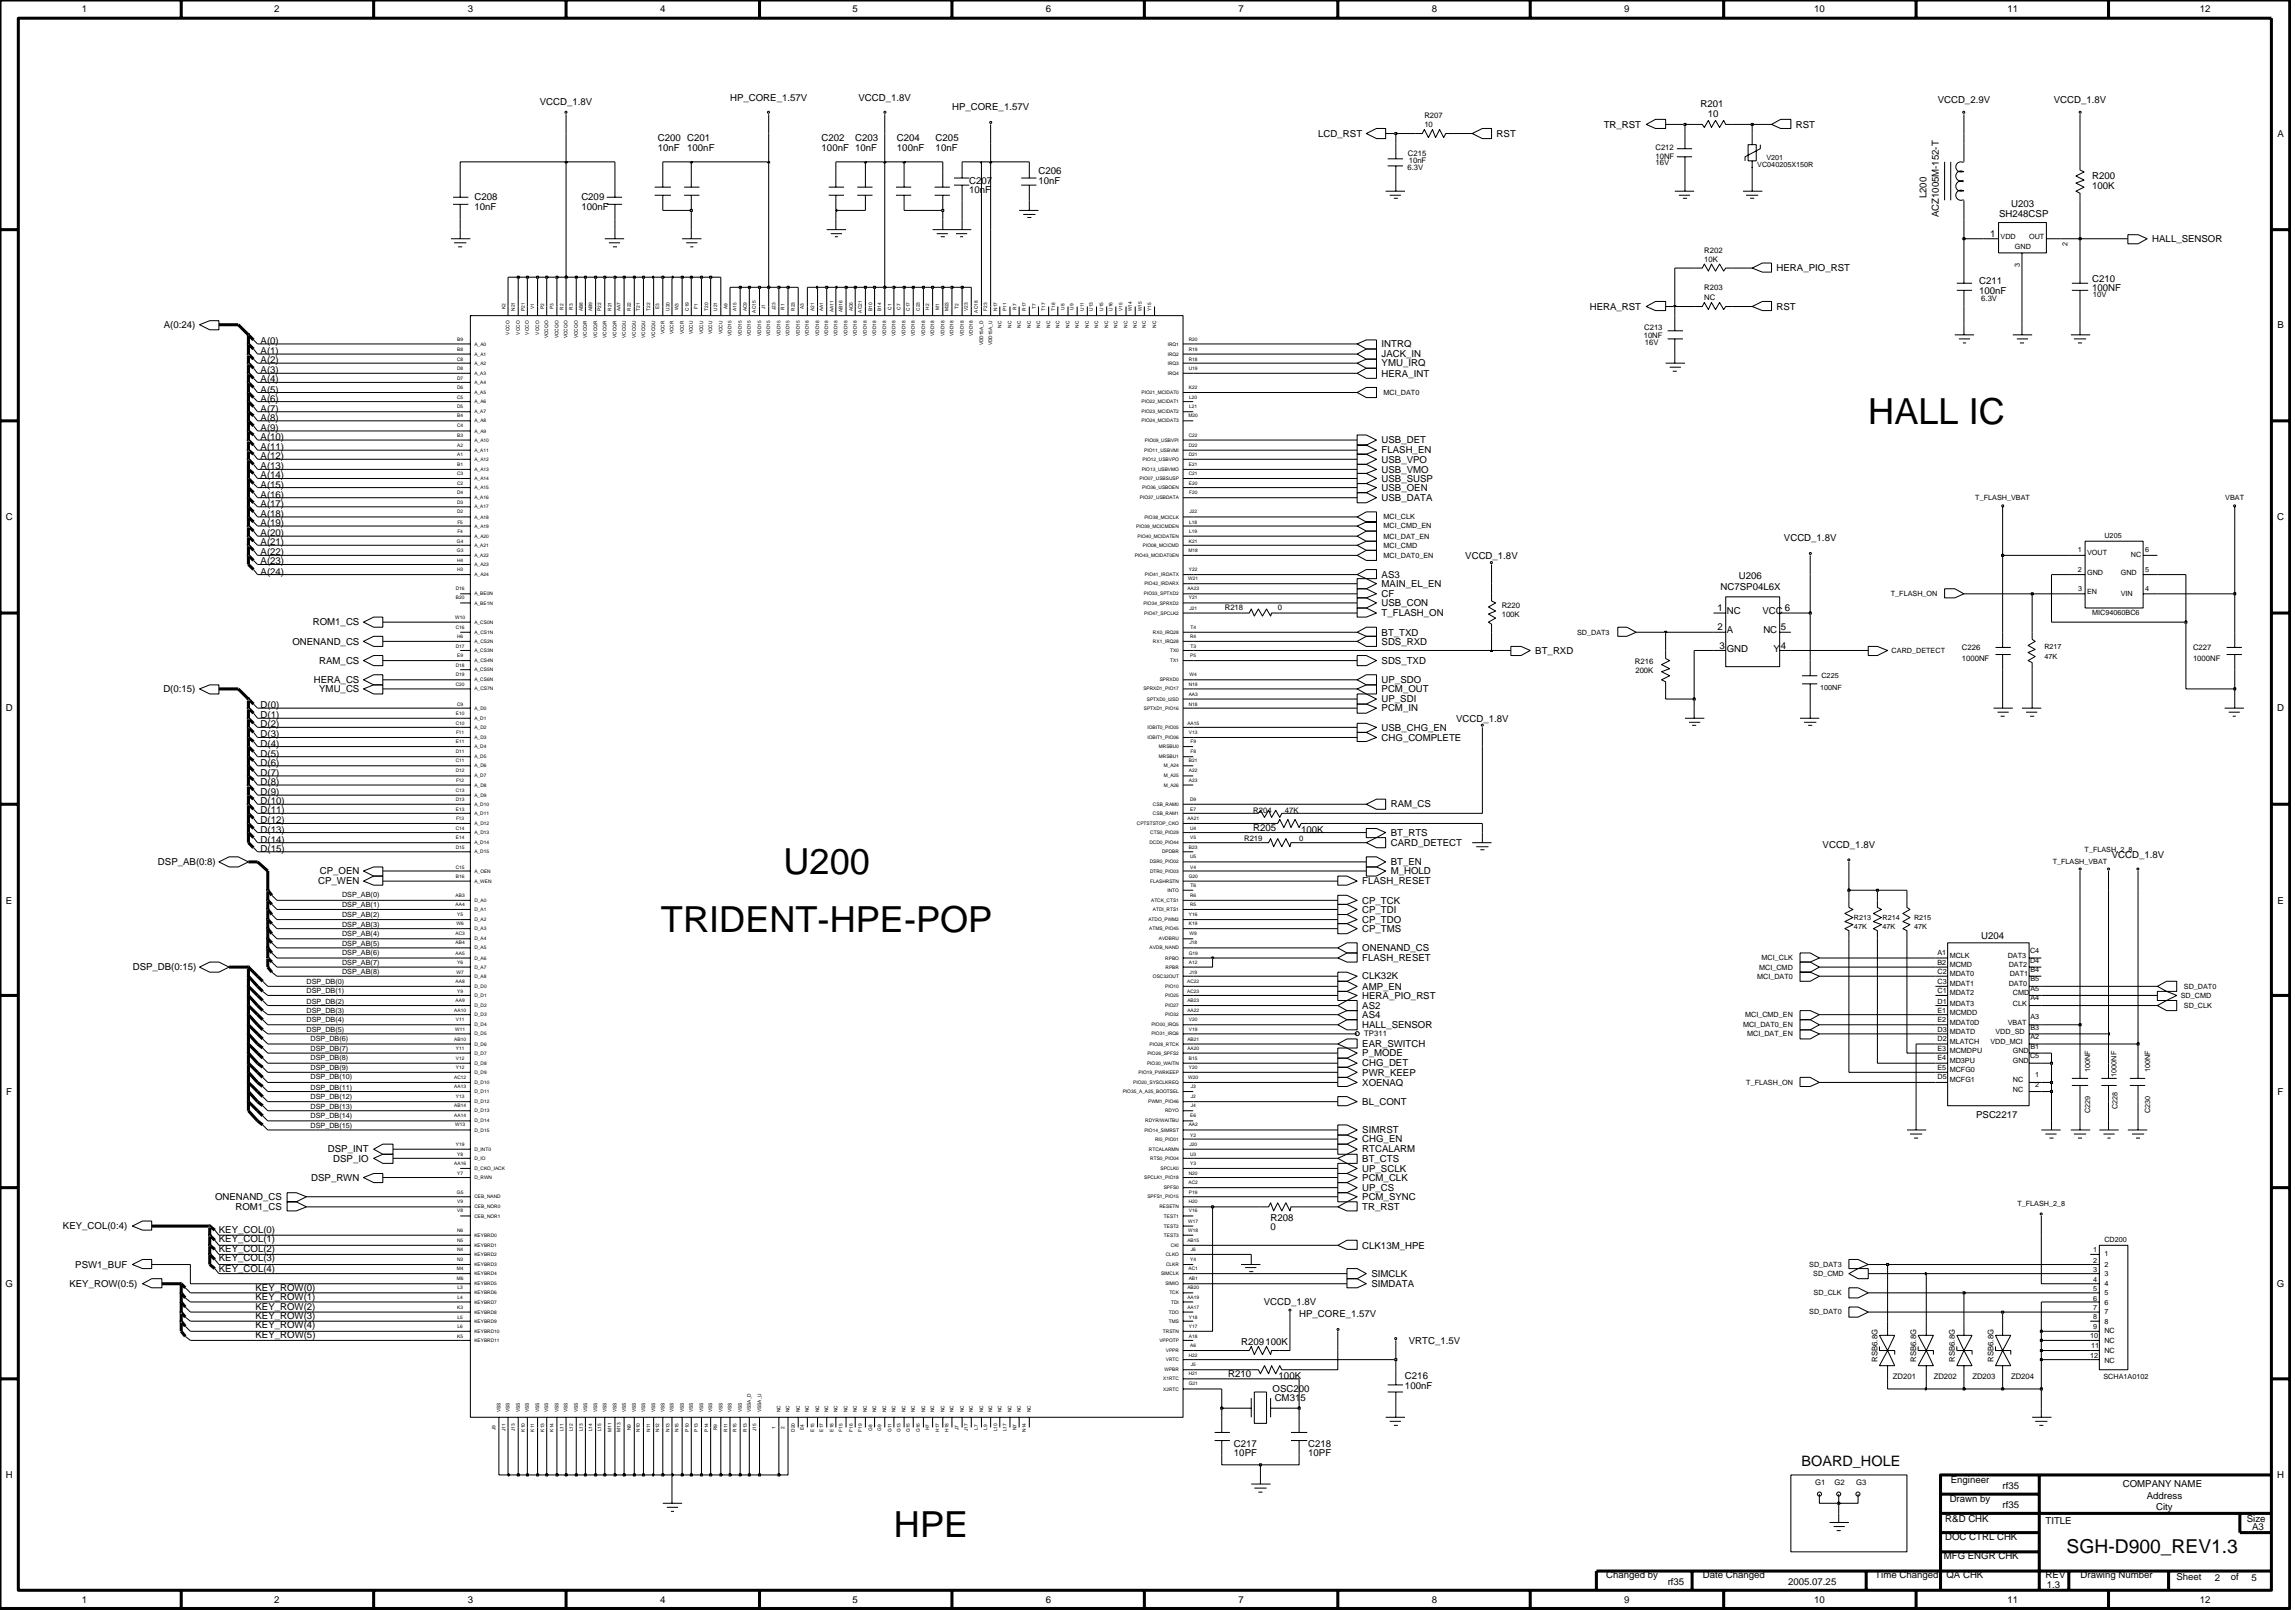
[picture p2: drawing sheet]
<svg xmlns="http://www.w3.org/2000/svg" width="192mm" height="135mm" viewBox="0 0 192 135" stroke-linecap="round" stroke-linejoin="round" font-family="sans-serif">
<defs><g id="words">
<g font-size="3">
<text x="156.2" y="35.4">HALL IC</text>
<text x="55.3" y="77.9">TRIDENT-HPE-POP</text>
<text x="65.5" y="73.1">U200</text>
<text x="74.7" y="128.4">HPE</text>
</g>
<text font-size="1.6" x="172.8" y="129.8">SGH-D900_REV1.3</text>
<text font-size="1.2" x="150.6" y="122.5">BOARD_HOLE</text>
<g font-size=".8">
<text x="6.8" y="1">1</text>
<text x="22.9" y="1">2</text>
<text x="39.1" y="1">3</text>
<text x="55.2" y="1">4</text>
<text x="71.3" y="1">5</text>
<text x="87.5" y="1">6</text>
<text x="103.6" y="1">7</text>
<text x="119.7" y="1">8</text>
<text x="135.8" y="1">9</text>
<text x="151.7" y="1">10</text>
<text x="167.9" y="1">11</text>
<text x="184" y="1">12</text>
<text x="45.1" y="8.8">VCCD_1.8V</text>
<text x="55" y="11.8">C200 C201</text>
<text x="61.1" y="8.5">HP_CORE_1.57V</text>
<text x="68.7" y="11.8">C202</text>
<text x="71.5" y="11.8">C203</text>
<text x="71.8" y="8.5">VCCD_1.8V</text>
<text x="75" y="11.8">C204</text>
<text x="78.2" y="11.8">C205</text>
<text x="79.6" y="9.2">HP_CORE_1.57V</text>
<text x="110.2" y="11.4">LCD_RST</text>
<text x="125.1" y="11.4">RST</text>
<text x="134.1" y="10.7">TR_RST</text>
<text x="142.2" y="9">R201</text>
<text x="142.8" y="9.8">10</text>
<text x="150.2" y="10.7">RST</text>
<text x="162" y="8.6">VCCD_2.9V</text>
<text x="171.7" y="8.6">VCCD_1.8V</text>
<text x="190.4" y="11.4">A</text>
<text x="39.7" y="17.6">10nF</text>
<text x="39.7" y="16.7">C208</text>
<text x="48.6" y="16.7">C209</text>
<text x="48.6" y="17.6">100nF</text>
<text x="55" y="12.6">10nF</text>
<text x="57.5" y="12.6">100nF</text>
<text x="68.7" y="12.6">100nF 10nF</text>
<text x="75" y="12.6">100nF</text>
<text x="78.2" y="12.6">10nF</text>
<text x="81" y="15.4">C207</text>
<text x="81" y="16.1">10nF</text>
<text x="86.8" y="14.5">C206</text>
<text x="86.8" y="15.4">10nF</text>
<text x="161.1" y="16.6" transform="rotate(-90 161.1 16.6)">L200</text>
<text x="168.2" y="17.3">U203</text>
<text x="175" y="15">R200</text>
<text x="175" y="15.8">100K</text>
<text x="148.6" y="22.7">HERA_PIO_RST</text>
<text x="162.1" y="18.2" transform="rotate(-90 162.1 18.2)">ACZ1005M-152-T</text>
<text x="165.5" y="23.8">C211</text>
<text x="166.4" y="19.8">1</text>
<text x="167.2" y="18.1">SH248CSP</text>
<text x="175" y="23.6">C210</text>
<text x="180" y="20.2">HALL_SENSOR</text>
<text x="13.7" y="27.4">A(0:24)</text>
<text x="21.8" y="29.6">A(1)</text>
<text x="21.8" y="28.7">A(0)</text>
<text x="115.5" y="29.9">JACK_IN</text>
<text x="115.5" y="29">INTRQ</text>
<text x="132.9" y="25.9">HERA_RST</text>
<text x="148.6" y="25.9">RST</text>
<text x="165.5" y="24.6">100nF</text>
<text x="175" y="24.4">100NF</text>
<text x="190.4" y="27.4">B</text>
<text x="21.8" y="35.2">A(8)</text>
<text x="21.8" y="34.4">A(7)</text>
<text x="21.8" y="33.6">A(6)</text>
<text x="21.8" y="32.8">A(5)</text>
<text x="21.8" y="32">A(4)</text>
<text x="21.8" y="31.2">A(3)</text>
<text x="21.8" y="30.4">A(2)</text>
<text x="115.5" y="30.6">YMU_IRQ</text>
<text x="115.5" y="31.5">HERA_INT</text>
<text x="21.8" y="40.8">A(15)</text>
<text x="21.8" y="41.6">A(16)</text>
<text x="21.8" y="40">A(14)</text>
<text x="21.8" y="39.2">A(13)</text>
<text x="21.8" y="38.4">A(12)</text>
<text x="21.8" y="37.6">A(11)</text>
<text x="21.8" y="36.8">A(10)</text>
<text x="21.8" y="36">A(9)</text>
<text x="115.5" y="40.3">USB_SUSP</text>
<text x="115.5" y="37.1">USB_DET</text>
<text x="115.5" y="38.7">USB_VPO</text>
<text x="115.5" y="37.9">FLASH_EN</text>
<text x="115.5" y="41">USB_OEN</text>
<text x="115.5" y="39.5">USB_VMO</text>
<text x="115.5" y="41.9">USB_DATA</text>
<text x=".5" y="43.5">C</text>
<text x="21.8" y="42.4">A(17)</text>
<text x="21.8" y="43.2">A(18)</text>
<text x="21.8" y="44">A(19)</text>
<text x="21.8" y="44.8">A(20)</text>
<text x="21.8" y="45.6">A(21)</text>
<text x="21.8" y="46.4">A(22)</text>
<text x="21.8" y="47.2">A(23)</text>
<text x="122.5" y="46.7">VCCD_1.8V</text>
<text x="149.2" y="45.3">VCCD_1.8V</text>
<text x="190.4" y="43.5">C</text>
<text x="21.8" y="48">A(24)</text>
<text x="24.5" y="53.9">ONENAND_CS</text>
<text x="26.2" y="52.3">ROM1_CS</text>
<text x="115.5" y="51.5">T_FLASH_ON</text>
<text x="115.5" y="49.9">CF</text>
<text x="115.5" y="49.1">MAIN_EL_EN</text>
<text x="115.5" y="50.7">USB_CON</text>
<text x="115.5" y="48.3">AS3</text>
<text x="115.5" y="53.9">SDS_RXD</text>
<text x="115.5" y="53.1">BT_TXD</text>
<text x="143.6" y="51.1">1</text>
<text x="143.6" y="52.7">2</text>
<text x="143.9" y="49.3">NC7SP04L6X</text>
<text x="144.4" y="51.3">NC</text>
<text x="144.4" y="52.9">A</text>
<text x="145.4" y="48.4">U206</text>
<text x="147.4" y="51.3">VCC</text>
<text x="147.5" y="52.9">NC</text>
<text x="148.9" y="52.7">5</text>
<text x="149.2" y="51.1">6</text>
<text x=".5" y="59.5">D</text>
<text x="13.7" y="57.9">D(0:15)</text>
<text x="21.8" y="59.2">D(0)</text>
<text x="26.2" y="57.1">HERA_CS</text>
<text x="26.7" y="57.9">YMU_CS</text>
<text x="26.7" y="55.5">RAM_CS</text>
<text x="115.5" y="59.5">PCM_IN</text>
<text x="115.5" y="57.9">PCM_OUT</text>
<text x="115.5" y="58.7">UP_SDI</text>
<text x="115.5" y="57.1">UP_SDO</text>
<text x="115.5" y="55.5">SDS_TXD</text>
<text x="128.4" y="54.6">BT_RXD</text>
<text x="143.8" y="54.3">3</text>
<text x="144.4" y="54.5">GND</text>
<text x="148.3" y="54.5">Y</text>
<text x="148.9" y="54.3">4</text>
<text x="190.4" y="59.5">D</text>
<text x="21.8" y="65.6">D(8)</text>
<text x="21.8" y="64.8">D(7)</text>
<text x="21.8" y="64">D(6)</text>
<text x="21.8" y="63.2">D(5)</text>
<text x="21.8" y="62.4">D(4)</text>
<text x="21.8" y="61.6">D(3)</text>
<text x="21.8" y="60.8">D(2)</text>
<text x="21.8" y="60">D(1)</text>
<text x="115.5" y="61.1">USB_CHG_EN</text>
<text x="115.5" y="61.9">CHG_COMPLETE</text>
<text x="121.8" y="60.3">VCCD_1.8V</text>
<text x="21.8" y="71.2">D(15)</text>
<text x="21.8" y="70.4">D(14)</text>
<text x="21.8" y="69.6">D(13)</text>
<text x="21.8" y="68.8">D(12)</text>
<text x="21.8" y="68">D(11)</text>
<text x="21.8" y="67.2">D(10)</text>
<text x="21.8" y="66.5">D(9)</text>
<text x="104.8" y="69.4">R205</text>
<text x="108.8" y="69.6">100K</text>
<text x="116.3" y="67.5">RAM_CS</text>
<text x="116.3" y="70.7">CARD_DETECT</text>
<text x="116.3" y="69.9">BT_RTS</text>
<text x="152.4" y="70.9">VCCD_1.8V</text>
<text x="176.6" y="71.7">VCCD_1.8V</text>
<text x=".5" y="75.5">E</text>
<text x="13.2" y="72.3">DSP_AB(0:8)</text>
<text x="26.6" y="73.9">CP_WEN</text>
<text x="26.7" y="73.1">CP_OEN</text>
<text x="113.9" y="77.9">CP_TMS</text>
<text x="113.9" y="77.1">CP_TDO</text>
<text x="113.9" y="76.3">CP_TDI</text>
<text x="113.9" y="75.5">CP_TCK</text>
<text x="113.9" y="73.9">FLASH_RESET</text>
<text x="116.3" y="72.3">BT_EN</text>
<text x="116.3" y="73.1">M_HOLD</text>
<text x="190.4" y="75.5">E</text>
<text x="11.1" y="81.1">DSP_DB(0:15)</text>
<text x="113.9" y="82.7">AMP_EN</text>
<text x="113.9" y="83.5">HERA_PIO_RST</text>
<text x="113.9" y="80.3">FLASH_RESET</text>
<text x="113.9" y="79.5">ONENAND_CS</text>
<text x="113.9" y="81.9">CLK32K</text>
<text x="165.7" y="78.5">U204</text>
<text x="113.9" y="87.5">EAR_SWITCH</text>
<text x="113.9" y="84.3">AS2</text>
<text x="113.9" y="89.1">CHG_DET</text>
<text x="113.9" y="88.3">P_MODE</text>
<text x="113.9" y="85.1">AS4</text>
<text x="113.9" y="89.9">PWR_KEEP</text>
<text x="113.9" y="85.9">HALL_SENSOR</text>
<text x=".5" y="91.5">F</text>
<text x="113.9" y="94.7">SIMRST</text>
<text x="113.9" y="90.7">XOENAQ</text>
<text x="113.9" y="95.5">CHG_EN</text>
<text x="113.9" y="92.3">BL_CONT</text>
<text x="165.2" y="93.4">PSC2217</text>
<text x="190.5" y="91.5">F</text>
<text x="18" y="100.3">ONENAND_CS</text>
<text x="19.7" y="101.1">ROM1_CS</text>
<text x="26" y="98.7">DSP_RWN</text>
<text x="27.4" y="96.3">DSP_INT</text>
<text x="27.9" y="97.1">DSP_IO</text>
<text x="113.9" y="101.1">TR_RST</text>
<text x="113.9" y="99.5">UP_CS</text>
<text x="113.9" y="97.9">UP_SCLK</text>
<text x="113.9" y="98.7">PCM_CLK</text>
<text x="113.9" y="100.3">PCM_SYNC</text>
<text x="113.9" y="97.1">BT_CTS</text>
<text x="113.9" y="96.3">RTCALARM</text>
<text x=".5" y="107.6">G</text>
<text x="5.3" y="102.7">KEY_COL(0:4)</text>
<text x="5.8" y="107.6">KEY_ROW(0:5)</text>
<text x="6.3" y="106">PSW1_BUF</text>
<text x="18.3" y="106.3">KEY_COL(4)</text>
<text x="18.3" y="105.4">KEY_COL(3)</text>
<text x="18.3" y="104.7">KEY_COL(2)</text>
<text x="18.3" y="103.8">KEY_COL(1)</text>
<text x="18.3" y="103.1">KEY_COL(0)</text>
<text x="21.4" y="107.9">KEY_ROW(0)</text>
<text x="106.2" y="102.8">0</text>
<text x="106.2" y="102.1">R208</text>
<text x="113.9" y="104.4">CLK13M_HPE</text>
<text x="114.7" y="106.7">SIMCLK</text>
<text x="114.7" y="107.6">SIMDATA</text>
<text x="190.4" y="107.6">G</text>
<text x="21.4" y="109.5">KEY_ROW(2)</text>
<text x="21.4" y="108.6">KEY_ROW(1)</text>
<text x="21.4" y="110.3">KEY_ROW(3)</text>
<text x="21.4" y="111">KEY_ROW(4)</text>
<text x="21.4" y="111.9">KEY_ROW(5)</text>
<text x="103.8" y="112.5">R209100K</text>
<text x="105.7" y="109.1">VCCD_1.8V</text>
<text x="108.6" y="110.1">HP_CORE_1.57V</text>
<text x="117.8" y="112.3">VRTC_1.5V</text>
<text x="102.7" y="115.1">R210</text>
<text x="106.4" y="116.4">OSC200</text>
<text x="106.6" y="117.1">CM315</text>
<text x="106.9" y="115.2">100K</text>
<text x="117.5" y="115.2">C216</text>
<text x="117.5" y="116.1">100nF</text>
<text x=".5" y="123.5">H</text>
<text x="103.2" y="120.9">C217</text>
<text x="103.2" y="121.7">10PF</text>
<text x="109.4" y="120.9">C218</text>
<text x="109.4" y="121.7">10PF</text>
<text x="163" y="125.6">Drawn by</text>
<text x="163.1" y="124">Engineer</text>
<text x="167.5" y="124.5">rf35</text>
<text x="177.5" y="124.3">COMPANY NAME</text>
<text x="179.5" y="125.3">Address</text>
<text x="190.4" y="123.5">H</text>
<text x="134.3" y="131.9">Changed by</text>
<text x="142.4" y="131.9">Date Changed</text>
<text x="156.8" y="131.9">Time Changed</text>
<text x="162.5" y="130.3">MFG ENGR CHK</text>
<text x="162.7" y="128.7">DOC CTRL CHK</text>
<text x="162.7" y="127.2">R&amp;D CHK</text>
<text x="162.8" y="131.9">QA CHK</text>
<text x="167.5" y="126.1">rf35</text>
<text x="171" y="127.3">TITLE</text>
<text x="171.1" y="131.9">REV</text>
<text x="174" y="131.9">Drawing Number</text>
<text x="180.3" y="126.2">City</text>
<text x="187.9" y="127.2">Size</text>
<text x="188.3" y="127.8">A3</text>
<text x="6.8" y="133.9">1</text>
<text x="22.9" y="133.9">2</text>
<text x="39.1" y="133.9">3</text>
<text x="55.2" y="133.9">4</text>
<text x="71.3" y="133.9">5</text>
<text x="87.5" y="133.9">6</text>
<text x="103.6" y="133.9">7</text>
<text x="119.7" y="133.9">8</text>
<text x="135.8" y="133.9">9</text>
<text x="139.5" y="132.5">rf35</text>
<text x="149.5" y="132.5">2005.07.25</text>
<text x="151.7" y="133.9">10</text>
<text x="167.9" y="133.9">11</text>
<text x="171.2" y="132.8">1.3</text>
<text x="182" y="132.1">Sheet</text>
<text x="184" y="133.9">12</text>
<text x="185.2" y="132.2">2</text>
<text x="186.5" y="132.1">of</text>
<text x="188.3" y="132.2">5</text>
</g>
<g font-size=".6">
<text x="119.1" y="9.9">R207</text>
<text x="119.1" y="10.7">10</text>
<text x="117.7" y="14.2">6.3V</text>
<text x="117.7" y="13">C215</text>
<text x="117.8" y="13.6">10nF</text>
<text x="138.4" y="13.8">16V</text>
<text x="138.4" y="13.3">10NF</text>
<text x="138.4" y="12.5">C212</text>
<text x="146.9" y="14">VC040205X150R</text>
<text x="147.7" y="13.4">V201</text>
<text x="142.5" y="21.9">10K</text>
<text x="142.5" y="21.1">R202</text>
<text x="167.3" y="20">VDD</text>
<text x="168.5" y="20.8">GND</text>
<text x="168.9" y="22.3" transform="rotate(-90 168.9 22.3)">3</text>
<text x="169.7" y="20">OUT</text>
<text x="172.9" y="20.5" transform="rotate(-90 172.9 20.5)">2</text>
<text x="137.5" y="28.2">10NF</text>
<text x="137.5" y="27.6">C213</text>
<text x="137.5" y="28.8">16V</text>
<text x="142.5" y="25.1">NC</text>
<text x="142.5" y="24.3">R203</text>
<text x="165.7" y="25.2">6.3V</text>
<text x="175" y="24.8">10V</text>
<text x="115.7" y="33">MCI_DAT0</text>
<text x="165.2" y="41.8">T_FLASH_VBAT</text>
<text x="186.1" y="41.8">VBAT</text>
<text x="115.7" y="43.4">MCI_CLK</text>
<text x="115.7" y="45.8">MCI_CMD</text>
<text x="115.7" y="44.2">MCI_CMD_EN</text>
<text x="115.7" y="45">MCI_DAT_EN</text>
<text x="115.7" y="46.6">MCI_DAT0_EN</text>
<text x="173.8" y="46.2">1</text>
<text x="173.8" y="47.8">2</text>
<text x="174.5" y="46.4">VOUT</text>
<text x="176" y="45">U205</text>
<text x="178.2" y="46.6">NC</text>
<text x="179.4" y="46.2">6</text>
<text x="179.4" y="47.8">5</text>
<text x="102.4" y="51">R218</text>
<text x="106.8" y="51">0</text>
<text x="125.6" y="50.8">R220</text>
<text x="125.6" y="51.6">100K</text>
<text x="131.9" y="53">SD_DAT3</text>
<text x="158.1" y="49.8">T_FLASH_ON</text>
<text x="173.8" y="49.4">3</text>
<text x="174.5" y="49.6">EN</text>
<text x="174.5" y="48">GND</text>
<text x="175" y="51.4">MIC94060BC6</text>
<text x="177.3" y="48">GND</text>
<text x="177.3" y="49.8">VIN</text>
<text x="179.4" y="49.4">4</text>
<text x="136.7" y="55.5">R216</text>
<text x="136.8" y="56.2">200K</text>
<text x="152.2" y="57.6">100NF</text>
<text x="152.3" y="56.6">C225</text>
<text x="158.2" y="54.6">CARD_DETECT</text>
<text x="164.1" y="54.4">C226</text>
<text x="164.1" y="55.2">1000NF</text>
<text x="171" y="55">47K</text>
<text x="171" y="54.3">R217</text>
<text x="183.4" y="54.4">C227</text>
<text x="183.4" y="55.2">1000NF</text>
<text x="104" y="70.3">R219</text>
<text x="104.8" y="68">R204</text>
<text x="107.4" y="68">47K</text>
<text x="108.6" y="70.3">0</text>
<text x="174.3" y="71.2">T_FLASH_2_8</text>
<text x="28.6" y="75">DSP_AB(0)</text>
<text x="28.6" y="75.8">DSP_AB(1)</text>
<text x="28.6" y="76.6">DSP_AB(2)</text>
<text x="28.6" y="77.4">DSP_AB(3)</text>
<text x="155" y="76.9">R213</text>
<text x="155" y="77.6">47K</text>
<text x="157.4" y="77.6">47K</text>
<text x="157.4" y="76.9">R214</text>
<text x="160.1" y="77.6">47K</text>
<text x="160.1" y="76.9">R215</text>
<text x="171.6" y="72.2">T_FLASH_VBAT</text>
<text x="25.6" y="82.3">DSP_DB(0)</text>
<text x="25.6" y="83">DSP_DB(1)</text>
<text x="25.6" y="83.9">DSP_DB(2)</text>
<text x="28.6" y="78.2">DSP_AB(4)</text>
<text x="28.6" y="79.1">DSP_AB(5)</text>
<text x="28.6" y="79.8">DSP_AB(6)</text>
<text x="28.6" y="80.7">DSP_AB(7)</text>
<text x="28.6" y="81.4">DSP_AB(8)</text>
<text x="146.9" y="81.8">MCI_DAT0</text>
<text x="147.1" y="81">MCI_CMD</text>
<text x="147.3" y="80.3">MCI_CLK</text>
<text x="162" y="81.4">C2</text>
<text x="162" y="82.3">C3</text>
<text x="162" y="83">C1</text>
<text x="162" y="83.9">D1</text>
<text x="162" y="79.8">A1</text>
<text x="162" y="80.7">B2</text>
<text x="163" y="81.6">MDAT0</text>
<text x="163" y="82.4">MDAT1</text>
<text x="163" y="83.2">MDAT2</text>
<text x="163" y="80.1">MCLK</text>
<text x="163" y="80.8">MCMD</text>
<text x="167.9" y="80.1">DAT3</text>
<text x="168" y="80.8">DAT2</text>
<text x="168" y="82.4">DAT0</text>
<text x="168.1" y="81.6">DAT1</text>
<text x="168.3" y="83.2">CMD</text>
<text x="169.8" y="79.6">C4</text>
<text x="169.8" y="80.5">D4</text>
<text x="169.8" y="83.6">A4</text>
<text x="169.8" y="82.8">A5</text>
<text x="169.8" y="82">B5</text>
<text x="169.8" y="81.2">B4</text>
<text x="182.4" y="83.4">SD_CMD</text>
<text x="182.6" y="82.6">SD_DAT0</text>
<text x="25.6" y="84.6">DSP_DB(3)</text>
<text x="25.6" y="85.4">DSP_DB(4)</text>
<text x="25.6" y="86.2">DSP_DB(5)</text>
<text x="26" y="87">DSP_DB(6)</text>
<text x="26" y="87.8">DSP_DB(7)</text>
<text x="26" y="88.6">DSP_DB(8)</text>
<text x="26" y="89.5">DSP_DB(9)</text>
<text x="114.1" y="86.6">TP311</text>
<text x="145.8" y="85.8">MCI_DAT0_EN</text>
<text x="145.9" y="85">MCI_CMD_EN</text>
<text x="146.1" y="86.6">MCI_DAT_EN</text>
<text x="162" y="86.2">D3</text>
<text x="162" y="87">D2</text>
<text x="162" y="84.6">E1</text>
<text x="162" y="87.8">E3</text>
<text x="162" y="88.6">E4</text>
<text x="162" y="85.4">E2</text>
<text x="162" y="89.5">E5</text>
<text x="163" y="87.3">MLATCH</text>
<text x="163" y="88">MCMDPU</text>
<text x="163" y="88.9">MD3PU</text>
<text x="163" y="85.6">MDAT0D</text>
<text x="163" y="84">MDAT3</text>
<text x="163" y="86.4">MDATD</text>
<text x="163" y="89.6">MCFG0</text>
<text x="163" y="84.8">MCMDD</text>
<text x="166.4" y="87.3">VDD_MCI</text>
<text x="166.9" y="86.4">VDD_SD</text>
<text x="167.9" y="85.6">VBAT</text>
<text x="168.3" y="88">GND</text>
<text x="168.3" y="88.9">GND</text>
<text x="168.3" y="84">CLK</text>
<text x="169.8" y="88.4">C5</text>
<text x="169.8" y="85.2">A3</text>
<text x="169.8" y="86.8">A2</text>
<text x="169.8" y="86.1">B3</text>
<text x="169.8" y="87.7">B1</text>
<text x="174.8" y="89.6" transform="rotate(-90 174.8 89.6)">100NF</text>
<text x="177" y="90" transform="rotate(-90 177 90)">1000NF</text>
<text x="179.8" y="89.6" transform="rotate(-90 179.8 89.6)">100NF</text>
<text x="182.6" y="84.2">SD_CLK</text>
<text x="26" y="90.2">DSP_DB(10)</text>
<text x="26" y="91.1">DSP_DB(11)</text>
<text x="26" y="91.8">DSP_DB(12)</text>
<text x="26" y="92.7">DSP_DB(13)</text>
<text x="26" y="93.4">DSP_DB(14)</text>
<text x="26" y="94.3">DSP_DB(15)</text>
<text x="146" y="90.7">T_FLASH_ON</text>
<text x="162" y="90.2">D5</text>
<text x="163" y="90.5">MCFG1</text>
<text x="168.3" y="90.5">NC</text>
<text x="168.3" y="91.2">NC</text>
<text x="170.2" y="90">1</text>
<text x="170.2" y="90.9">2</text>
<text x="174.8" y="93" transform="rotate(-90 174.8 93)">C229</text>
<text x="177.1" y="92.7" transform="rotate(-90 177.1 92.7)">C228</text>
<text x="179.8" y="93" transform="rotate(-90 179.8 93)">C230</text>
<text x="168.7" y="100.8">T_FLASH_2_8</text>
<text x="151.3" y="105.9">SD_DAT3</text>
<text x="151.6" y="106.6">SD_CMD</text>
<text x="175" y="106.3">3</text>
<text x="175" y="107.1">4</text>
<text x="175" y="107.9">5</text>
<text x="175" y="104.7">1</text>
<text x="175" y="105.5">2</text>
<text x="176" y="106.6">3</text>
<text x="176" y="107.5">4</text>
<text x="176" y="103.8">CD200</text>
<text x="176" y="105">1</text>
<text x="176" y="105.9">2</text>
<text x="151.3" y="109.9">SD_DAT0</text>
<text x="151.7" y="108.3">SD_CLK</text>
<text x="157" y="113.8" transform="rotate(-90 157 113.8)">RSB6.8G</text>
<text x="160.2" y="113.8" transform="rotate(-90 160.2 113.8)">RSB6.8G</text>
<text x="163.5" y="113.8" transform="rotate(-90 163.5 113.8)">RSB6.8G</text>
<text x="166.7" y="113.8" transform="rotate(-90 166.7 113.8)">RSB6.8G</text>
<text x="174.8" y="113.5">12</text>
<text x="174.8" y="111.9">10</text>
<text x="174.9" y="112.7">11</text>
<text x="175" y="108.7">6</text>
<text x="175" y="109.5">7</text>
<text x="175" y="110.3">8</text>
<text x="175" y="111.1">9</text>
<text x="176" y="113">NC</text>
<text x="176" y="113.9">NC</text>
<text x="176" y="108.2">5</text>
<text x="176" y="109.1">6</text>
<text x="176" y="109.8">7</text>
<text x="176" y="110.7">8</text>
<text x="176" y="111.4">NC</text>
<text x="176" y="112.3">NC</text>
<text x="158.3" y="115.2">ZD201</text>
<text x="161.7" y="115.2">ZD202</text>
<text x="164.9" y="115.2">ZD203</text>
<text x="168.2" y="115.2">ZD204</text>
<text x="175.9" y="115.2">SCHA1A0102</text>
<text x="151.8" y="124.1">G1</text>
<text x="153.4" y="124.1">G2</text>
<text x="155.2" y="124.1">G3</text>
</g>
<g font-size=".4">
<text x="38.2" y="29.3">B8</text>
<text x="38.2" y="28.5">B9</text>
<text x="39.7" y="29.7">A_A1</text>
<text x="39.7" y="28.9">A_A0</text>
<text x="42.3" y="25.9" transform="rotate(-90 42.3 25.9)">K2</text>
<text x="42.6" y="28" transform="rotate(-90 42.6 28)">VCCO</text>
<text x="43" y="26" transform="rotate(-90 43 26)">N21</text>
<text x="43.5" y="28" transform="rotate(-90 43.5 28)">VCCO</text>
<text x="43.9" y="26" transform="rotate(-90 43.9 26)">P21</text>
<text x="44.2" y="28" transform="rotate(-90 44.2 28)">VCCO</text>
<text x="44.7" y="25.9" transform="rotate(-90 44.7 25.9)">V1</text>
<text x="45.1" y="28" transform="rotate(-90 45.1 28)">VCCO</text>
<text x="45.5" y="25.9" transform="rotate(-90 45.5 25.9)">P2</text>
<text x="45.8" y="28.3" transform="rotate(-90 45.8 28.3)">VCCQO</text>
<text x="46.3" y="25.9" transform="rotate(-90 46.3 25.9)">P3</text>
<text x="46.7" y="28.3" transform="rotate(-90 46.7 28.3)">VCCQO</text>
<text x="47.1" y="25.9" transform="rotate(-90 47.1 25.9)">R2</text>
<text x="47.5" y="28.3" transform="rotate(-90 47.5 28.3)">VCCQO</text>
<text x="47.9" y="25.9" transform="rotate(-90 47.9 25.9)">R3</text>
<text x="48.3" y="28.3" transform="rotate(-90 48.3 28.3)">VCCQO</text>
<text x="48.7" y="26" transform="rotate(-90 48.7 26)">AB8</text>
<text x="49.1" y="28.2" transform="rotate(-90 49.1 28.2)">VCCQR</text>
<text x="49.5" y="26" transform="rotate(-90 49.5 26)">AB9</text>
<text x="49.9" y="28.2" transform="rotate(-90 49.9 28.2)">VCCQR</text>
<text x="50.3" y="26" transform="rotate(-90 50.3 26)">P22</text>
<text x="50.7" y="28.2" transform="rotate(-90 50.7 28.2)">VCCQR</text>
<text x="51.1" y="26" transform="rotate(-90 51.1 26)">R21</text>
<text x="51.6" y="28.2" transform="rotate(-90 51.6 28.2)">VCCQR</text>
<text x="51.9" y="26" transform="rotate(-90 51.9 26)">AA7</text>
<text x="52.3" y="28.2" transform="rotate(-90 52.3 28.2)">VCCQU</text>
<text x="52.7" y="26" transform="rotate(-90 52.7 26)">R22</text>
<text x="53.2" y="28.2" transform="rotate(-90 53.2 28.2)">VCCQU</text>
<text x="53.5" y="26" transform="rotate(-90 53.5 26)">T21</text>
<text x="53.9" y="28.2" transform="rotate(-90 53.9 28.2)">VCCQU</text>
<text x="54.4" y="26" transform="rotate(-90 54.4 26)">T22</text>
<text x="54.8" y="28.2" transform="rotate(-90 54.8 28.2)">VCCQU</text>
<text x="55.1" y="25.9" transform="rotate(-90 55.1 25.9)">E3</text>
<text x="55.6" y="27.9" transform="rotate(-90 55.6 27.9)">VCCR</text>
<text x="56" y="26" transform="rotate(-90 56 26)">U20</text>
<text x="56.3" y="27.9" transform="rotate(-90 56.3 27.9)">VCCR</text>
<text x="56.7" y="25.9" transform="rotate(-90 56.7 25.9)">W3</text>
<text x="57.2" y="27.9" transform="rotate(-90 57.2 27.9)">VCCR</text>
<text x="57.6" y="26" transform="rotate(-90 57.6 26)">C19</text>
<text x="57.9" y="27.9" transform="rotate(-90 57.9 27.9)">VCCU</text>
<text x="58.4" y="25.9" transform="rotate(-90 58.4 25.9)">F1</text>
<text x="58.8" y="27.9" transform="rotate(-90 58.8 27.9)">VCCU</text>
<text x="59.2" y="26" transform="rotate(-90 59.2 26)">T20</text>
<text x="59.6" y="27.9" transform="rotate(-90 59.6 27.9)">VCCU</text>
<text x="60" y="26" transform="rotate(-90 60 26)">U21</text>
<text x="60.4" y="27.9" transform="rotate(-90 60.4 27.9)">VCCU</text>
<text x="60.8" y="25.9" transform="rotate(-90 60.8 25.9)">A9</text>
<text x="61.2" y="28.1" transform="rotate(-90 61.2 28.1)">VDD15</text>
<text x="61.6" y="26" transform="rotate(-90 61.6 26)">A15</text>
<text x="62" y="28.1" transform="rotate(-90 62 28.1)">VDD15</text>
<text x="62.5" y="26" transform="rotate(-90 62.5 26)">AC9</text>
<text x="62.8" y="28.1" transform="rotate(-90 62.8 28.1)">VDD15</text>
<text x="63.2" y="26.1" transform="rotate(-90 63.2 26.1)">AC15</text>
<text x="63.6" y="28.1" transform="rotate(-90 63.6 28.1)">VDD15</text>
<text x="64" y="25.8" transform="rotate(-90 64 25.8)">J1</text>
<text x="64.4" y="28.1" transform="rotate(-90 64.4 28.1)">VDD15</text>
<text x="64.8" y="25.9" transform="rotate(-90 64.8 25.9)">J23</text>
<text x="65.3" y="28.1" transform="rotate(-90 65.3 28.1)">VDD15</text>
<text x="65.6" y="25.9" transform="rotate(-90 65.6 25.9)">R1</text>
<text x="66" y="28.1" transform="rotate(-90 66 28.1)">VDD15</text>
<text x="66.5" y="26" transform="rotate(-90 66.5 26)">R23</text>
<text x="66.9" y="28.1" transform="rotate(-90 66.9 28.1)">VDD15</text>
<text x="67.2" y="25.9" transform="rotate(-90 67.2 25.9)">A3</text>
<text x="67.6" y="28.1" transform="rotate(-90 67.6 28.1)">VDD18</text>
<text x="68.1" y="26" transform="rotate(-90 68.1 26)">A21</text>
<text x="68.5" y="28.1" transform="rotate(-90 68.5 28.1)">VDD18</text>
<text x="68.8" y="26" transform="rotate(-90 68.8 26)">AA1</text>
<text x="69.3" y="28.1" transform="rotate(-90 69.3 28.1)">VDD18</text>
<text x="69.7" y="26.1" transform="rotate(-90 69.7 26.1)">AA11</text>
<text x="70" y="28.1" transform="rotate(-90 70 28.1)">VDD18</text>
<text x="70.5" y="26.1" transform="rotate(-90 70.5 26.1)">AB16</text>
<text x="70.9" y="28.1" transform="rotate(-90 70.9 28.1)">VDD18</text>
<text x="71.3" y="26" transform="rotate(-90 71.3 26)">AC6</text>
<text x="71.6" y="28.1" transform="rotate(-90 71.6 28.1)">VDD18</text>
<text x="72.1" y="26.1" transform="rotate(-90 72.1 26.1)">AC21</text>
<text x="72.5" y="28.1" transform="rotate(-90 72.5 28.1)">VDD18</text>
<text x="72.9" y="26" transform="rotate(-90 72.9 26)">B10</text>
<text x="73.3" y="28.1" transform="rotate(-90 73.3 28.1)">VDD18</text>
<text x="73.7" y="26" transform="rotate(-90 73.7 26)">B14</text>
<text x="74.1" y="28.1" transform="rotate(-90 74.1 28.1)">VDD18</text>
<text x="74.5" y="25.9" transform="rotate(-90 74.5 25.9)">C1</text>
<text x="74.9" y="28.1" transform="rotate(-90 74.9 28.1)">VDD18</text>
<text x="75.3" y="25.9" transform="rotate(-90 75.3 25.9)">C7</text>
<text x="75.7" y="28.1" transform="rotate(-90 75.7 28.1)">VDD18</text>
<text x="76.1" y="26" transform="rotate(-90 76.1 26)">C17</text>
<text x="76.5" y="28.1" transform="rotate(-90 76.5 28.1)">VDD18</text>
<text x="76.9" y="26" transform="rotate(-90 76.9 26)">C23</text>
<text x="77.4" y="28.1" transform="rotate(-90 77.4 28.1)">VDD18</text>
<text x="77.7" y="25.9" transform="rotate(-90 77.7 25.9)">H2</text>
<text x="78.1" y="28.1" transform="rotate(-90 78.1 28.1)">VDD18</text>
<text x="78.5" y="25.9" transform="rotate(-90 78.5 25.9)">M1</text>
<text x="79" y="28.1" transform="rotate(-90 79 28.1)">VDD18</text>
<text x="79.3" y="26" transform="rotate(-90 79.3 26)">M23</text>
<text x="79.7" y="28.1" transform="rotate(-90 79.7 28.1)">VDD18</text>
<text x="80.2" y="25.9" transform="rotate(-90 80.2 25.9)">T2</text>
<text x="80.6" y="28.1" transform="rotate(-90 80.6 28.1)">VDD18</text>
<text x="80.9" y="26" transform="rotate(-90 80.9 26)">V23</text>
<text x="81.4" y="28.1" transform="rotate(-90 81.4 28.1)">VDD18</text>
<text x="81.8" y="26.1" transform="rotate(-90 81.8 26.1)">AC18</text>
<text x="82.2" y="28.9" transform="rotate(-90 82.2 28.9)">VDD15A_D</text>
<text x="82.5" y="26" transform="rotate(-90 82.5 26)">F23</text>
<text x="83" y="28.9" transform="rotate(-90 83 28.9)">VDD15A_U</text>
<text x="83.4" y="26" transform="rotate(-90 83.4 26)">N17</text>
<text x="83.7" y="27.4" transform="rotate(-90 83.7 27.4)">NC</text>
<text x="84.2" y="26" transform="rotate(-90 84.2 26)">P11</text>
<text x="84.6" y="27.4" transform="rotate(-90 84.6 27.4)">NC</text>
<text x="85" y="25.9" transform="rotate(-90 85 25.9)">R7</text>
<text x="85.4" y="27.4" transform="rotate(-90 85.4 27.4)">NC</text>
<text x="85.8" y="26" transform="rotate(-90 85.8 26)">R17</text>
<text x="86.2" y="27.4" transform="rotate(-90 86.2 27.4)">NC</text>
<text x="86.6" y="25.9" transform="rotate(-90 86.6 25.9)">T7</text>
<text x="87" y="27.4" transform="rotate(-90 87 27.4)">NC</text>
<text x="87.4" y="26" transform="rotate(-90 87.4 26)">T17</text>
<text x="87.8" y="27.4" transform="rotate(-90 87.8 27.4)">NC</text>
<text x="88.2" y="26" transform="rotate(-90 88.2 26)">T18</text>
<text x="88.6" y="27.4" transform="rotate(-90 88.6 27.4)">NC</text>
<text x="89" y="25.9" transform="rotate(-90 89 25.9)">U8</text>
<text x="89.4" y="27.4" transform="rotate(-90 89.4 27.4)">NC</text>
<text x="89.8" y="25.9" transform="rotate(-90 89.8 25.9)">U9</text>
<text x="90.2" y="27.4" transform="rotate(-90 90.2 27.4)">NC</text>
<text x="90.6" y="26" transform="rotate(-90 90.6 26)">U11</text>
<text x="91.1" y="27.4" transform="rotate(-90 91.1 27.4)">NC</text>
<text x="91.4" y="26" transform="rotate(-90 91.4 26)">U13</text>
<text x="91.8" y="27.4" transform="rotate(-90 91.8 27.4)">NC</text>
<text x="92.2" y="26" transform="rotate(-90 92.2 26)">U15</text>
<text x="92.7" y="27.4" transform="rotate(-90 92.7 27.4)">NC</text>
<text x="93" y="26" transform="rotate(-90 93 26)">U16</text>
<text x="93.4" y="27.4" transform="rotate(-90 93.4 27.4)">NC</text>
<text x="93.9" y="26" transform="rotate(-90 93.9 26)">V15</text>
<text x="94.3" y="27.4" transform="rotate(-90 94.3 27.4)">NC</text>
<text x="94.6" y="26" transform="rotate(-90 94.6 26)">W14</text>
<text x="95.1" y="27.4" transform="rotate(-90 95.1 27.4)">NC</text>
<text x="95.5" y="26" transform="rotate(-90 95.5 26)">W15</text>
<text x="95.8" y="27.4" transform="rotate(-90 95.8 27.4)">NC</text>
<text x="96.3" y="26" transform="rotate(-90 96.3 26)">Y15</text>
<text x="96.7" y="27.4" transform="rotate(-90 96.7 27.4)">NC</text>
<text x="97.6" y="29.7">IRQ2</text>
<text x="97.6" y="28.9">IRQ1</text>
<text x="99.4" y="29.3">R19</text>
<text x="99.4" y="28.5">R20</text>
<text x="38.2" y="31.8">D7</text>
<text x="38.2" y="30.9">D8</text>
<text x="38.2" y="34.1">D5</text>
<text x="38.2" y="32.5">D6</text>
<text x="38.2" y="35.7">C4</text>
<text x="38.2" y="33.4">C5</text>
<text x="38.2" y="30.1">C8</text>
<text x="38.2" y="34.9">B4</text>
<text x="39.7" y="32.1">A_A4</text>
<text x="39.7" y="31.3">A_A3</text>
<text x="39.7" y="34.5">A_A7</text>
<text x="39.7" y="32.9">A_A5</text>
<text x="39.7" y="33.7">A_A6</text>
<text x="39.7" y="30.5">A_A2</text>
<text x="39.7" y="35.3">A_A8</text>
<text x="95.5" y="32.9">PIO21_MCIDAT0</text>
<text x="95.5" y="35.3">PIO24_MCIDAT3</text>
<text x="95.5" y="33.7">PIO22_MCIDAT1</text>
<text x="95.5" y="34.5">PIO23_MCIDAT2</text>
<text x="97.6" y="31.3">IRQ4</text>
<text x="97.6" y="30.5">IRQ3</text>
<text x="99.4" y="34.9">M20</text>
<text x="99.4" y="30.9">U19</text>
<text x="99.4" y="30.1">R18</text>
<text x="99.4" y="32.5">K22</text>
<text x="99.4" y="33.4">L20</text>
<text x="99.4" y="34.1">L21</text>
<text x="38.2" y="41.3">D4</text>
<text x="38.2" y="39.7">C3</text>
<text x="38.2" y="40.5">C2</text>
<text x="38.2" y="37.3">A2</text>
<text x="38.2" y="36.5">B3</text>
<text x="38.2" y="38.9">B1</text>
<text x="38.2" y="38.1">A1</text>
<text x="39.7" y="37.8">A_A11</text>
<text x="39.7" y="41.7">A_A16</text>
<text x="39.7" y="40.1">A_A14</text>
<text x="39.7" y="36.1">A_A9</text>
<text x="39.7" y="40.9">A_A15</text>
<text x="39.7" y="36.9">A_A10</text>
<text x="39.7" y="39.4">A_A13</text>
<text x="39.7" y="38.5">A_A12</text>
<text x="95.3" y="40.1">PIO07_USBSUSP</text>
<text x="95.3" y="41.7">PIO37_USBDATA</text>
<text x="95.5" y="39.4">PIO13_USBVMO</text>
<text x="95.5" y="40.9">PIO36_USBOEN</text>
<text x="95.5" y="38.5">PIO12_USBVPO</text>
<text x="95.7" y="37.8">PIO11_USBVMI</text>
<text x="95.7" y="36.9">PIO09_USBVPI</text>
<text x="99.4" y="38.1">D21</text>
<text x="99.4" y="37.3">D22</text>
<text x="99.4" y="36.5">C22</text>
<text x="99.4" y="39.7">C21</text>
<text x="99.4" y="40.5">E20</text>
<text x="99.4" y="38.9">E21</text>
<text x="99.4" y="41.3">F20</text>
<text x="38.2" y="46.1">G3</text>
<text x="38.2" y="45.4">G4</text>
<text x="38.2" y="42.2">D3</text>
<text x="38.2" y="47.7">H3</text>
<text x="38.2" y="47">H4</text>
<text x="38.2" y="42.9">D2</text>
<text x="38.2" y="44.5">F4</text>
<text x="38.2" y="43.8">F5</text>
<text x="39.7" y="46.5">A_A22</text>
<text x="39.7" y="45.7">A_A21</text>
<text x="39.7" y="42.5">A_A17</text>
<text x="39.7" y="47.3">A_A23</text>
<text x="39.7" y="44.9">A_A20</text>
<text x="39.7" y="44.1">A_A19</text>
<text x="39.7" y="43.3">A_A18</text>
<text x="94.9" y="46.5">PIO43_MCIDAT0EN</text>
<text x="95" y="44.1">PIO39_MCICMDEN</text>
<text x="95.1" y="44.9">PIO40_MCIDATEN</text>
<text x="95.6" y="45.7">PIO08_MCICMD</text>
<text x="95.7" y="43.3">PIO38_MCICLK</text>
<text x="99.4" y="46.1">M18</text>
<text x="99.4" y="45.4">K21</text>
<text x="99.4" y="47.7">Y22</text>
<text x="99.4" y="43.8">L18</text>
<text x="99.4" y="44.5">L19</text>
<text x="99.5" y="42.9">J22</text>
<text x="38.1" y="51.7">W10</text>
<text x="38.1" y="49.3">D16</text>
<text x="38.1" y="52.6">C16</text>
<text x="38.1" y="50.1">B20</text>
<text x="38.2" y="53.3">H6</text>
<text x="39.7" y="50.5">A_BE1N</text>
<text x="39.7" y="52.1">A_CS0N</text>
<text x="39.7" y="49.8">A_BE0N</text>
<text x="39.7" y="48.2">A_A24</text>
<text x="39.7" y="53.7">A_CS2N</text>
<text x="39.7" y="53">A_CS1N</text>
<text x="95.6" y="50.5">PIO34_SPRXD2</text>
<text x="95.7" y="49.8">PIO33_SPTXD2</text>
<text x="95.7" y="51.4">PIO47_SPCLK2</text>
<text x="95.7" y="48.9">PIO42_IRDARX</text>
<text x="95.7" y="48.2">PIO41_IRDATX</text>
<text x="96.4" y="53">RX0_IRQ28</text>
<text x="96.4" y="53.7">RX1_IRQ28</text>
<text x="99.3" y="49.3">AA23</text>
<text x="99.4" y="48.5">W21</text>
<text x="99.4" y="50.1">Y21</text>
<text x="99.5" y="50.9">J21</text>
<text x="99.5" y="53.3">R4</text>
<text x="99.5" y="52.6">T4</text>
<text x="38.1" y="54.2">D17</text>
<text x="38.1" y="55.8">D18</text>
<text x="38.1" y="56.5">D19</text>
<text x="38.1" y="57.4">C20</text>
<text x="38.1" y="59.7">E10</text>
<text x="38.2" y="59">C9</text>
<text x="38.2" y="54.9">E9</text>
<text x="39.7" y="54.5">A_CS3N</text>
<text x="39.7" y="56.1">A_CS5N</text>
<text x="39.7" y="56.9">A_CS6N</text>
<text x="39.7" y="55.3">A_CS4N</text>
<text x="39.7" y="59.3">A_D0</text>
<text x="39.7" y="57.7">A_CS7N</text>
<text x="95.6" y="57.7">SPRXD1_PIO17</text>
<text x="95.7" y="59.3">SPTXD1_PIO16</text>
<text x="95.9" y="58.6">SPTXD0_I2SD</text>
<text x="97" y="56.9">SPRXD0</text>
<text x="97.8" y="54.5">TX0</text>
<text x="97.8" y="55.3">TX1</text>
<text x="99.4" y="58.1">AA3</text>
<text x="99.4" y="59">N18</text>
<text x="99.4" y="57.4">N19</text>
<text x="99.5" y="56.5">W4</text>
<text x="99.5" y="54.9">P5</text>
<text x="99.5" y="54.2">T3</text>
<text x="38.1" y="62.9">D11</text>
<text x="38.1" y="64.6">D12</text>
<text x="38.1" y="60.6">C10</text>
<text x="38.1" y="63.7">C11</text>
<text x="38.1" y="62.1">E11</text>
<text x="38.1" y="61.3">F11</text>
<text x="38.1" y="65.3">F12</text>
<text x="39.7" y="60.2">A_D1</text>
<text x="39.7" y="62.5">A_D4</text>
<text x="39.7" y="63.4">A_D5</text>
<text x="39.7" y="65">A_D7</text>
<text x="39.7" y="61.8">A_D3</text>
<text x="39.7" y="65.7">A_D8</text>
<text x="39.7" y="60.9">A_D2</text>
<text x="39.7" y="64.1">A_D6</text>
<text x="95.9" y="61.8">IOBIT1_PIO06</text>
<text x="95.9" y="60.9">IOBIT0_PIO05</text>
<text x="96.9" y="63.4">MRSBU1</text>
<text x="96.9" y="62.5">MRSBU0</text>
<text x="97.3" y="64.1">M_A24</text>
<text x="97.3" y="65">M_A25</text>
<text x="97.3" y="65.7">M_A26</text>
<text x="99.3" y="60.6">AA15</text>
<text x="99.4" y="63.7">B21</text>
<text x="99.4" y="61.3">V13</text>
<text x="99.4" y="64.6">A22</text>
<text x="99.4" y="65.3">A23</text>
<text x="99.5" y="63">F8</text>
<text x="99.5" y="62.1">F9</text>
<text x="38.1" y="66.9">D13</text>
<text x="38.1" y="71">D15</text>
<text x="38.1" y="69.4">C14</text>
<text x="38.1" y="66.2">C13</text>
<text x="38.1" y="67.8">E13</text>
<text x="38.1" y="70.1">E14</text>
<text x="38.1" y="68.5">F13</text>
<text x="39.7" y="68.1">A_D11</text>
<text x="39.7" y="70.6">A_D14</text>
<text x="39.7" y="67.3">A_D10</text>
<text x="39.7" y="71.3">A_D15</text>
<text x="39.7" y="69">A_D12</text>
<text x="39.7" y="69.7">A_D13</text>
<text x="39.7" y="66.6">A_D9</text>
<text x="95.1" y="69">CPTSTSTOP_CKO</text>
<text x="96.1" y="70.6">DCD0_PIO44</text>
<text x="96.2" y="69.7">CTS0_PIO29</text>
<text x="96.4" y="68.1">CSB_RAM1</text>
<text x="96.4" y="67.3">CSB_RAM0</text>
<text x="97.2" y="71.3">DPDBR</text>
<text x="99.3" y="68.5">AA21</text>
<text x="99.4" y="71">B23</text>
<text x="99.5" y="69.4">U4</text>
<text x="99.5" y="71.7">U5</text>
<text x="99.5" y="66.9">D9</text>
<text x="99.5" y="70.1">V5</text>
<text x="99.5" y="67.8">E7</text>
<text x="38.1" y="75.7">AA4</text>
<text x="38.1" y="75">AB3</text>
<text x="38.1" y="72.6">C15</text>
<text x="38.1" y="73.4">B16</text>
<text x="38.2" y="77.3">W6</text>
<text x="38.2" y="76.6">Y5</text>
<text x="39.7" y="76.1">D_A1</text>
<text x="39.7" y="75.4">D_A0</text>
<text x="39.7" y="77.7">D_A3</text>
<text x="39.7" y="73.8">A_WEN</text>
<text x="39.7" y="77">D_A2</text>
<text x="39.7" y="72.9">A_OEN</text>
<text x="96" y="77">ATDO_PWM2</text>
<text x="96.1" y="77.7">ATMS_PIO45</text>
<text x="96.1" y="72.2">DSR0_PIO02</text>
<text x="96.2" y="72.9">DTR0_PIO03</text>
<text x="96.2" y="73.8">FLASHRSTN</text>
<text x="96.3" y="75.4">ATCK_CTS1</text>
<text x="96.4" y="76.1">ATDI_RTS1</text>
<text x="97.6" y="74.5">INTO</text>
<text x="99.4" y="73.4">G20</text>
<text x="99.4" y="76.6">Y16</text>
<text x="99.4" y="77.3">K19</text>
<text x="99.5" y="75.7">R5</text>
<text x="99.5" y="75">R6</text>
<text x="99.5" y="72.6">V4</text>
<text x="99.5" y="74.1">T6</text>
<text x="38.1" y="78.2">AC3</text>
<text x="38.1" y="79.8">AA5</text>
<text x="38.1" y="78.9">AB4</text>
<text x="38.1" y="83.7">AA9</text>
<text x="38.1" y="82.1">AA8</text>
<text x="38.2" y="81.4">W7</text>
<text x="38.2" y="83">Y9</text>
<text x="38.2" y="80.5">Y6</text>
<text x="39.7" y="80.2">D_A6</text>
<text x="39.7" y="79.4">D_A5</text>
<text x="39.7" y="78.6">D_A4</text>
<text x="39.7" y="81.7">D_A8</text>
<text x="39.7" y="83.3">D_D1</text>
<text x="39.7" y="81">D_A7</text>
<text x="39.7" y="82.6">D_D0</text>
<text x="96.1" y="79.4">AVDB_NAND</text>
<text x="96.4" y="81.7">OSC32OUT</text>
<text x="96.9" y="78.6">AVDBRU</text>
<text x="97.4" y="82.6">PIO10</text>
<text x="97.4" y="83.3">PIO25</text>
<text x="97.4" y="80.2">RPBO</text>
<text x="97.5" y="81">RPBR</text>
<text x="99.3" y="82.1">AC22</text>
<text x="99.3" y="83">AC23</text>
<text x="99.3" y="83.7">AB23</text>
<text x="99.4" y="79.8">G19</text>
<text x="99.4" y="80.5">A12</text>
<text x="99.5" y="78.9">J18</text>
<text x="99.5" y="81.4">J19</text>
<text x="99.5" y="78.2">W9</text>
<text x="38" y="87">AB10</text>
<text x="38" y="84.6">AA10</text>
<text x="38.1" y="86.2">W11</text>
<text x="38.1" y="87.7">Y11</text>
<text x="38.1" y="89.3">Y12</text>
<text x="38.1" y="85.4">V11</text>
<text x="38.1" y="88.6">V12</text>
<text x="39.7" y="88.1">D_D7</text>
<text x="39.7" y="86.5">D_D5</text>
<text x="39.7" y="87.4">D_D6</text>
<text x="39.7" y="89.8">D_D9</text>
<text x="39.7" y="85.8">D_D4</text>
<text x="39.7" y="89">D_D8</text>
<text x="39.7" y="84.2">D_D2</text>
<text x="39.7" y="84.9">D_D3</text>
<text x="95.2" y="89.8">PIO19_PWRKEEP</text>
<text x="95.9" y="89">PIO30_WAITN</text>
<text x="95.9" y="88.1">PIO26_SPFS2</text>
<text x="96.1" y="87.4">PIO28_RTCK</text>
<text x="96.3" y="86.5">PIO31_IRQ6</text>
<text x="96.3" y="85.8">PIO00_IRQ5</text>
<text x="97.4" y="84.9">PIO32</text>
<text x="97.4" y="84.2">PIO27</text>
<text x="99.3" y="87">AB21</text>
<text x="99.3" y="84.6">AA22</text>
<text x="99.3" y="87.7">AA20</text>
<text x="99.4" y="86.2">V19</text>
<text x="99.4" y="85.4">V20</text>
<text x="99.4" y="88.6">B15</text>
<text x="99.4" y="89.3">Y20</text>
<text x="38" y="90.2">AC12</text>
<text x="38" y="92.5">AB14</text>
<text x="38" y="90.9">AA13</text>
<text x="38" y="93.4">AA14</text>
<text x="38.1" y="94.1">W13</text>
<text x="38.1" y="95.8">Y19</text>
<text x="38.1" y="91.8">Y13</text>
<text x="39.7" y="90.6">D_D10</text>
<text x="39.7" y="94.6">D_D15</text>
<text x="39.7" y="93">D_D13</text>
<text x="39.7" y="92.2">D_D12</text>
<text x="39.7" y="91.4">D_D11</text>
<text x="39.7" y="93.8">D_D14</text>
<text x="93.9" y="91.4">PIO35_A_A25_BOOTSEL</text>
<text x="94.8" y="90.6">PIO20_SYSCLKREQ</text>
<text x="95.7" y="94.6">PIO14_SIMRST</text>
<text x="95.8" y="93.8">RDYR/WAITBU</text>
<text x="96" y="92.2">PWM1_PIO46</text>
<text x="96.6" y="95.3">RI0_PIO01</text>
<text x="97.4" y="93">RDYO</text>
<text x="99.4" y="90.2">W20</text>
<text x="99.4" y="94.1">AA2</text>
<text x="99.5" y="95.8">J20</text>
<text x="99.5" y="95">Y2</text>
<text x="99.5" y="93.4">E6</text>
<text x="99.6" y="91.8">J2</text>
<text x="99.6" y="90.9">J3</text>
<text x="99.6" y="92.5">J4</text>
<text x="38" y="97.4">AA16</text>
<text x="38.2" y="99.8">G5</text>
<text x="38.2" y="101.3">V8</text>
<text x="38.2" y="100.6">V9</text>
<text x="38.2" y="96.6">Y8</text>
<text x="38.2" y="98.2">Y7</text>
<text x="39.7" y="100.2">CEB_NAND</text>
<text x="39.7" y="96.2">D_INT0</text>
<text x="39.7" y="101.8">CEB_NOR1</text>
<text x="39.7" y="101">CEB_NOR0</text>
<text x="39.7" y="96.9">D_IO</text>
<text x="39.7" y="98.5">D_RWN</text>
<text x="39.7" y="97.8">D_CKO_IACK</text>
<text x="95.7" y="98.5">SPCLK1_PIO18</text>
<text x="95.9" y="100.2">SPFS1_PIO15</text>
<text x="96.1" y="96.2">RTCALARMN</text>
<text x="96.2" y="96.9">RTS0_PIO04</text>
<text x="97" y="101">RESETN</text>
<text x="97" y="97.8">SPCLK0</text>
<text x="97.3" y="99.4">SPFS0</text>
<text x="97.3" y="101.8">TEST1</text>
<text x="99.4" y="99">AC2</text>
<text x="99.4" y="100.6">H20</text>
<text x="99.4" y="98.2">N20</text>
<text x="99.4" y="101.3">V16</text>
<text x="99.4" y="99.8">P19</text>
<text x="99.5" y="96.6">U3</text>
<text x="99.5" y="97.4">Y3</text>
<text x="38.2" y="107">M6</text>
<text x="38.2" y="106.2">M4</text>
<text x="38.2" y="105.4">N3</text>
<text x="38.2" y="104.5">N4</text>
<text x="38.2" y="103.8">N5</text>
<text x="38.2" y="102.9">N6</text>
<text x="38.3" y="107.8">L3</text>
<text x="39.7" y="105.8">KEYBRD3</text>
<text x="39.7" y="105">KEYBRD2</text>
<text x="39.7" y="104.2">KEYBRD1</text>
<text x="39.7" y="103.4">KEYBRD0</text>
<text x="39.7" y="107.4">KEYBRD5</text>
<text x="39.7" y="106.6">KEYBRD4</text>
<text x="97.1" y="106.6">SIMCLK</text>
<text x="97.3" y="102.6">TEST2</text>
<text x="97.3" y="103.4">TEST3</text>
<text x="97.4" y="107.4">SIMIO</text>
<text x="97.5" y="105">CLKO</text>
<text x="97.5" y="105.8">CLKR</text>
<text x="97.9" y="104.2">CKI</text>
<text x="99.3" y="107.8">AB20</text>
<text x="99.3" y="103.8">AB15</text>
<text x="99.4" y="102.2">W17</text>
<text x="99.4" y="102.9">W18</text>
<text x="99.4" y="106.2">AC1</text>
<text x="99.4" y="107">AB1</text>
<text x="99.5" y="105.4">Y4</text>
<text x="99.6" y="104.5">J6</text>
<text x="38.2" y="109.4">K3</text>
<text x="38.2" y="111.8">K5</text>
<text x="38.3" y="108.6">L4</text>
<text x="38.3" y="110.2">L5</text>
<text x="38.3" y="111">L6</text>
<text x="39.7" y="109.8">KEYBRD8</text>
<text x="39.7" y="112.2">KEYBRD11</text>
<text x="39.7" y="108.2">KEYBRD6</text>
<text x="39.7" y="108.9">KEYBRD7</text>
<text x="39.7" y="110.6">KEYBRD9</text>
<text x="39.7" y="111.4">KEYBRD10</text>
<text x="97" y="112.2">VPPOTP</text>
<text x="97.2" y="111.4">TRSTN</text>
<text x="97.5" y="113">VPPR</text>
<text x="97.5" y="113.8">VRTC</text>
<text x="97.7" y="110.6">TMS</text>
<text x="97.7" y="109.8">TDO</text>
<text x="97.8" y="108.2">TCK</text>
<text x="97.9" y="108.9">TDI</text>
<text x="99.3" y="109.4">AA17</text>
<text x="99.3" y="108.6">AA19</text>
<text x="99.4" y="113.4">H22</text>
<text x="99.4" y="111.8">A18</text>
<text x="99.4" y="111">Y17</text>
<text x="99.4" y="110.2">Y18</text>
<text x="99.5" y="112.6">A6</text>
<text x="41.4" y="119.5" transform="rotate(-90 41.4 119.5)">J9</text>
<text x="41.8" y="118" transform="rotate(-90 41.8 118)">VSS</text>
<text x="42.3" y="119.6" transform="rotate(-90 42.3 119.6)">J11</text>
<text x="42.6" y="118" transform="rotate(-90 42.6 118)">VSS</text>
<text x="43" y="119.6" transform="rotate(-90 43 119.6)">J13</text>
<text x="43.5" y="118" transform="rotate(-90 43.5 118)">VSS</text>
<text x="43.9" y="119.7" transform="rotate(-90 43.9 119.7)">K10</text>
<text x="44.2" y="118" transform="rotate(-90 44.2 118)">VSS</text>
<text x="44.7" y="119.7" transform="rotate(-90 44.7 119.7)">K11</text>
<text x="45.1" y="118" transform="rotate(-90 45.1 118)">VSS</text>
<text x="45.5" y="119.7" transform="rotate(-90 45.5 119.7)">K13</text>
<text x="45.8" y="118" transform="rotate(-90 45.8 118)">VSS</text>
<text x="46.3" y="119.7" transform="rotate(-90 46.3 119.7)">K14</text>
<text x="46.7" y="118" transform="rotate(-90 46.7 118)">VSS</text>
<text x="47.1" y="119.6" transform="rotate(-90 47.1 119.6)">L11</text>
<text x="47.5" y="118" transform="rotate(-90 47.5 118)">VSS</text>
<text x="47.9" y="119.6" transform="rotate(-90 47.9 119.6)">L12</text>
<text x="48.3" y="118" transform="rotate(-90 48.3 118)">VSS</text>
<text x="48.7" y="119.6" transform="rotate(-90 48.7 119.6)">L13</text>
<text x="49.1" y="118" transform="rotate(-90 49.1 118)">VSS</text>
<text x="49.5" y="119.6" transform="rotate(-90 49.5 119.6)">L14</text>
<text x="49.9" y="118" transform="rotate(-90 49.9 118)">VSS</text>
<text x="50.3" y="119.6" transform="rotate(-90 50.3 119.6)">L15</text>
<text x="50.7" y="118" transform="rotate(-90 50.7 118)">VSS</text>
<text x="51.1" y="119.7" transform="rotate(-90 51.1 119.7)">M11</text>
<text x="51.6" y="118" transform="rotate(-90 51.6 118)">VSS</text>
<text x="51.9" y="119.7" transform="rotate(-90 51.9 119.7)">M13</text>
<text x="52.3" y="118" transform="rotate(-90 52.3 118)">VSS</text>
<text x="52.7" y="119.6" transform="rotate(-90 52.7 119.6)">N9</text>
<text x="53.2" y="118" transform="rotate(-90 53.2 118)">VSS</text>
<text x="53.5" y="119.7" transform="rotate(-90 53.5 119.7)">N10</text>
<text x="53.9" y="118" transform="rotate(-90 53.9 118)">VSS</text>
<text x="54.4" y="119.7" transform="rotate(-90 54.4 119.7)">N11</text>
<text x="54.8" y="118" transform="rotate(-90 54.8 118)">VSS</text>
<text x="55.1" y="119.7" transform="rotate(-90 55.1 119.7)">N12</text>
<text x="55.6" y="118" transform="rotate(-90 55.6 118)">VSS</text>
<text x="56" y="119.7" transform="rotate(-90 56 119.7)">N13</text>
<text x="56.3" y="118" transform="rotate(-90 56.3 118)">VSS</text>
<text x="56.7" y="119.7" transform="rotate(-90 56.7 119.7)">N15</text>
<text x="57.2" y="118" transform="rotate(-90 57.2 118)">VSS</text>
<text x="57.6" y="119.7" transform="rotate(-90 57.6 119.7)">P10</text>
<text x="57.9" y="118" transform="rotate(-90 57.9 118)">VSS</text>
<text x="58.4" y="119.7" transform="rotate(-90 58.4 119.7)">P13</text>
<text x="58.8" y="118" transform="rotate(-90 58.8 118)">VSS</text>
<text x="59.2" y="119.7" transform="rotate(-90 59.2 119.7)">P14</text>
<text x="59.6" y="118" transform="rotate(-90 59.6 118)">VSS</text>
<text x="60" y="119.6" transform="rotate(-90 60 119.6)">R9</text>
<text x="60.4" y="118" transform="rotate(-90 60.4 118)">VSS</text>
<text x="60.8" y="119.7" transform="rotate(-90 60.8 119.7)">R11</text>
<text x="61.2" y="118" transform="rotate(-90 61.2 118)">VSS</text>
<text x="61.6" y="119.7" transform="rotate(-90 61.6 119.7)">R15</text>
<text x="62" y="118" transform="rotate(-90 62 118)">VSS</text>
<text x="62.5" y="119.7" transform="rotate(-90 62.5 119.7)">R13</text>
<text x="62.8" y="118" transform="rotate(-90 62.8 118)">VSSA_D</text>
<text x="63.2" y="119.6" transform="rotate(-90 63.2 119.6)">J15</text>
<text x="63.6" y="118" transform="rotate(-90 63.6 118)">VSSA_U</text>
<text x="64.8" y="119.4" transform="rotate(-90 64.8 119.4)">1</text>
<text x="65.3" y="118" transform="rotate(-90 65.3 118)">NC</text>
<text x="65.6" y="119.4" transform="rotate(-90 65.6 119.4)">2</text>
<text x="66" y="118" transform="rotate(-90 66 118)">NC</text>
<text x="66.5" y="119.7" transform="rotate(-90 66.5 119.7)">D20</text>
<text x="66.9" y="118" transform="rotate(-90 66.9 118)">NC</text>
<text x="67.2" y="119.5" transform="rotate(-90 67.2 119.5)">E4</text>
<text x="67.6" y="118" transform="rotate(-90 67.6 118)">NC</text>
<text x="68.1" y="119.7" transform="rotate(-90 68.1 119.7)">E15</text>
<text x="68.5" y="118" transform="rotate(-90 68.5 118)">NC</text>
<text x="68.8" y="119.7" transform="rotate(-90 68.8 119.7)">E17</text>
<text x="69.3" y="118" transform="rotate(-90 69.3 118)">NC</text>
<text x="69.7" y="119.7" transform="rotate(-90 69.7 119.7)">E18</text>
<text x="70" y="118" transform="rotate(-90 70 118)">NC</text>
<text x="70.5" y="119.6" transform="rotate(-90 70.5 119.6)">F15</text>
<text x="70.9" y="118" transform="rotate(-90 70.9 118)">NC</text>
<text x="71.3" y="119.6" transform="rotate(-90 71.3 119.6)">F16</text>
<text x="71.6" y="118" transform="rotate(-90 71.6 118)">NC</text>
<text x="72.1" y="119.6" transform="rotate(-90 72.1 119.6)">F19</text>
<text x="72.5" y="118" transform="rotate(-90 72.5 118)">NC</text>
<text x="72.9" y="119.6" transform="rotate(-90 72.9 119.6)">G8</text>
<text x="73.3" y="118" transform="rotate(-90 73.3 118)">NC</text>
<text x="73.7" y="119.6" transform="rotate(-90 73.7 119.6)">G9</text>
<text x="74.1" y="118" transform="rotate(-90 74.1 118)">NC</text>
<text x="74.5" y="119.7" transform="rotate(-90 74.5 119.7)">G11</text>
<text x="74.9" y="118" transform="rotate(-90 74.9 118)">NC</text>
<text x="75.3" y="119.7" transform="rotate(-90 75.3 119.7)">G13</text>
<text x="75.7" y="118" transform="rotate(-90 75.7 118)">NC</text>
<text x="76.1" y="119.7" transform="rotate(-90 76.1 119.7)">G15</text>
<text x="76.5" y="118" transform="rotate(-90 76.5 118)">NC</text>
<text x="76.9" y="119.7" transform="rotate(-90 76.9 119.7)">G16</text>
<text x="77.4" y="118" transform="rotate(-90 77.4 118)">NC</text>
<text x="77.7" y="119.6" transform="rotate(-90 77.7 119.6)">H7</text>
<text x="78.1" y="118" transform="rotate(-90 78.1 118)">NC</text>
<text x="78.5" y="119.7" transform="rotate(-90 78.5 119.7)">H17</text>
<text x="79" y="118" transform="rotate(-90 79 118)">NC</text>
<text x="79.3" y="119.7" transform="rotate(-90 79.3 119.7)">H18</text>
<text x="79.7" y="118" transform="rotate(-90 79.7 118)">NC</text>
<text x="80.2" y="119.5" transform="rotate(-90 80.2 119.5)">J7</text>
<text x="80.6" y="118" transform="rotate(-90 80.6 118)">NC</text>
<text x="80.9" y="119.6" transform="rotate(-90 80.9 119.6)">J17</text>
<text x="81.4" y="118" transform="rotate(-90 81.4 118)">NC</text>
<text x="81.8" y="119.5" transform="rotate(-90 81.8 119.5)">L7</text>
<text x="82.2" y="118" transform="rotate(-90 82.2 118)">NC</text>
<text x="82.5" y="119.5" transform="rotate(-90 82.5 119.5)">L9</text>
<text x="83" y="118" transform="rotate(-90 83 118)">NC</text>
<text x="83.4" y="119.6" transform="rotate(-90 83.4 119.6)">L10</text>
<text x="83.7" y="118" transform="rotate(-90 83.7 118)">NC</text>
<text x="84.2" y="119.6" transform="rotate(-90 84.2 119.6)">L17</text>
<text x="84.6" y="118" transform="rotate(-90 84.6 118)">NC</text>
<text x="85" y="119.6" transform="rotate(-90 85 119.6)">N7</text>
<text x="85.4" y="118" transform="rotate(-90 85.4 118)">NC</text>
<text x="85.8" y="119.7" transform="rotate(-90 85.8 119.7)">N14</text>
<text x="86.2" y="118" transform="rotate(-90 86.2 118)">NC</text>
<text x="97.3" y="116.2">X2RTC</text>
<text x="97.3" y="115.4">X1RTC</text>
<text x="97.4" y="114.6">WPBR</text>
<text x="99.4" y="115.8">G21</text>
<text x="99.4" y="114.9">H21</text>
<text x="99.6" y="114.2">J5</text>
</g>
</g></defs>
<g fill="none" stroke="#000" stroke-width=".08">
<path d="M37.7 20h1.6M37.9 17.1h1.3M37.9 16.5h1.3M38.5 15.1v1.4M38.5 17.1v1.2M38.5 19.2v.8M47.3 9.6v1.6M50.6 20h1.6M50.7 17.1h1.3M50.7 16.5h1.3M51.4 15.1v1.4M51.4 17.1v1.2"/>
<path d="M51.4 19.2v.8M54.7 16.3h1.4M54.7 15.6h1.4M55.4 14.4v1.2M55.4 16.3v1.3M57 20h1.7M57.2 16.3h1.3M57.2 15.6h1.3M57.8 14.4v1.2M57.8 16.3v1.3M57.8 19.2v.8M64.3 9.6v1.6"/>
<path d="M69.1 19.2h1.6M69.3 16.3h1.3M69.3 15.6h1.3M69.5 19.5h.9M69.8 19.8h.3M69.9 14.4v1.2M69.9 16.3v1.3M69.9 18.3v.9M71.7 16.3h1.3M71.7 15.6h1.3M72.4 14.4v1.2M72.4 16.3v1.3"/>
<path d="M74 9.6v1.6M74.9 16.3h1.3M74.9 15.6h1.3M75.6 14.4v1.2M75.6 16.3v1.3M78 19.2h3.2M78.2 16.3h1.2M78.2 15.6h1.2M78.3 19.5h1M78.7 19.8h.3M78.8 14.4v1.2M78.8 16.3v1.3"/>
<path d="M78.8 18.3v.9M79.8 15.5h1.2M79.8 14.9h1.2M79.9 19.5h1M80.3 19.8h.2M80.5 13.5v1.4M80.5 15.5v1.2M80.5 18.3v.9M82.8 10.4v1.6M85.2 17.6h1.6M85.4 15.5h1.3M85.4 14.9h1.3"/>
<path d="M85.6 17.9h1M85.9 18.2h.3M86.1 13.5v1.4M86.1 15.5v2.1M114.3 11.2l.8-.5h.8v.9h-.8zM115.9 16h1.6M116 13.3h1.3M116 13.9h1.3M116.2 16.3h.9M116.6 16.6h.3M116.7 12v1.3M116.7 13.9v2.1"/>
<path d="M118.3 11.2h.6l.2-.4 .3 .7 .4-.7 .2 .7 .4-.7 .3 .7 .2-.3h.7M123.1 11.2l.9-.5h.7v.9h-.7zM137.7 10.4l.7-.4h.9v.7h-.9zM140 16h1.7M140.2 13.1h1.3M140.2 12.4h1.3M140.4 16.3h.9M140.7 16.6h.4M140.9 11.2v1.2M140.9 13.1v1.3M140.9 15.1v.9M141.7 10.4h.6l.2 .3 .4-.6 .2 .6 .4-.6 .3 .6 .3-.6 .2 .3h.6"/>
<path d="M145.8 16h1.6M146 16.3h1M146.2 12.1h.7v1.3h-.7zM146.3 16.6h.4M146.5 11.2v.9M146.5 13.4v1M146.5 15.1v.9M147.2 12.1v.3l-1.3 .7v.3M148.1 10.4l.8-.4h.9v.7h-.9zM162.6 13.5v3.2M163.1 13.5v3.2M164.2 15.2a.42 .42 0 0 0-.7 .4 .42 .42 0 0 0 .7 .3"/>
<path d="M164.2 13.6a.42 .42 0 0 0-.7 .4 .42 .42 0 0 0 .7 .3M164.2 9.6v1.6M164.2 12v1.5M164.2 16.7v1.6M164.2 16a.42 .42 0 0 0-.7 .3 .42 .42 0 0 0 .7 .4M164.2 14.4a.42 .42 0 0 0-.7 .3 .42 .42 0 0 0 .7 .4M165.8 20h1.3M167.1 18.6h4v2.5h-4zM171.1 20h1.2M173.9 13.5v.7l.4 .2-.7 .3 .7 .3-.7 .3 .7 .3-.7 .4 .3 .1v.6M173.9 9.6v1.6M177.9 19.6h.9l.8 .4-.8 .4h-.9z"/>
<path d="M16.7 27.1l.8-.3h.8v.8h-.8zM21.2 37.2l.3 .4M21.2 36.4l.3 .4M21.2 34l.3 .4M21.2 33.2l.3 .4M21.2 32.4l.3 .4M21.2 29.2l.3 .4M21.2 28.4l.3 .3M21.2 39.6l.3 .4M21.2 34.7l.3 .5M21.2 30l.3 .4M21.2 35.6l.3 .4"/>
<path d="M21.2 38l.3 .4M21.2 38.8l.3 .4M21.2 31.6l.3 .4M21.2 30.8l.3 .4M38 20.3h1M38.3 20.6h.4M38.5 28.7h.8M38.5 29.6h.8M38.5 30.4h.8M38.5 31.2h.8M38.5 32h.8M38.5 32.8h.8"/>
<path d="M38.5 33.6h.8M38.5 34.4h.8M38.5 35.2h.8M38.5 36h.8M38.5 36.8h.8M38.5 37.6h.8M38.5 38.4h.8M38.5 39.2h.8M38.5 40h.8M39.3 26.4h59.6v92.1h-59.6zM39.3 26.4h.1M42.5 25.6v.8"/>
<path d="M43.3 25.6v.8M44.1 25.6v.8M45 25.6v.8M45.7 25.6v.8M46.6 25.6v.8M47.3 25.6v.8M48.2 25.6v.8M49 25.6v.8M49.8 25.6v.8M50.6 25.6v.8M50.9 20.3h.9M51.3 20.6h.3"/>
<path d="M51.4 25.6v.8M52.2 25.6v.8M53 25.6v.8M53.8 25.6v.8M54.7 25.6v.8M55.4 25.6v.8M56.2 25.6v.8M57 25.6v.8M57.4 20.3h.9M57.7 20.6h.3M57.8 25.6v.8M58.7 25.6v.8"/>
<path d="M59.4 25.6v.8M60.3 25.6v.8M61 25.6v.8M61.9 25.6v.8M62.7 25.6v.8M63.5 25.6v.8M64.3 25.6v.8M65.1 25.6v.8M65.9 25.6v.8M66.7 25.6v.8M67.5 25.6v.8M68.4 25.6v.8"/>
<path d="M69.1 25.6v.8M69.9 25.6v.8M70.7 25.6v.8M71.5 25.6v.8M72.4 25.6v.8M73.1 25.6v.8M74 25.6v.8M74.7 25.6v.8M75.6 25.6v.8M76.4 25.6v.8M77.2 25.6v.8M78 25.6v.8"/>
<path d="M78.8 25.6v.8M79.6 25.6v.8M80.5 25.6v.8M81.2 25.6v.8M82.1 25.6v.8M82.8 25.6v.8M83.6 25.6v.8M84.5 25.6v.8M85.2 25.6v.8M86.1 25.6v.8M86.8 25.6v.8M87.7 25.6v.8"/>
<path d="M88.5 25.6v.8M89.3 25.6v.8M90.1 25.6v.8M90.9 25.6v.8M91.7 25.6v.8M92.5 25.6v.8M93.3 25.6v.8M94.2 25.6v.8M94.9 25.6v.8M95.7 25.6v.8M96.5 25.6v.8M98.9 28.7h.9"/>
<path d="M98.9 29.6h.9M98.9 30.4h.9M98.9 31.2h.9M98.9 32.8h.9M98.9 33.6h.9M98.9 34.4h.9M98.9 35.2h.9M98.9 36.8h.9M98.9 37.6h.9M98.9 38.4h.9M98.9 39.2h.9M98.9 40h.9"/>
<path d="M113.5 30.4l.8-.4h.8v.8h-.8zM113.5 32.8l.8-.4h.8v.8h-.8zM113.5 39.6h.8l.8 .4-.8 .4h-.8zM113.5 38.8h.8l.8 .4-.8 .4h-.8zM113.5 29.6l.8-.4h.8v.8h-.8zM113.5 38h.8l.8 .4-.8 .4h-.8zM113.5 37.2h.8l.8 .4-.8 .4h-.8zM113.5 36.4h.8l.8 .4-.8 .4h-.8zM113.5 31.2l.8-.4h.8v.8h-.8zM113.5 28.7l.8-.3h.8v.8h-.8zM137.7 25.6l.7-.4h.9v.8h-.9zM139.3 30.4h1.6"/>
<path d="M139.5 28.3h1.2M139.5 27.6h1.2M139.6 30.7h1M139.9 31h.3M140 26.4v1.2M140 28.3v2.1M141.7 22.4h.6l.2-.3 .4 .6 .2-.6 .4 .6 .3-.6 .3 .6 .2-.3h.6M141.7 25.6h.6l.2-.3 .4 .6 .2-.6 .4 .6 .3-.6 .3 .6 .2-.3h.6M146.5 22.4l.9-.4h.7v.7h-.7zM146.5 25.6l.9-.4h.7v.8h-.7zM163.5 28h1.6M163.6 23.7h1.3"/>
<path d="M163.6 24.3h1.3M163.8 28.3h.9M164.1 28.7h.3M164.2 22.4v1.3M164.2 24.3v1.3M164.2 27.1v.9M168.3 28h1.6M168.7 28.3h.9M168.9 28.7h.4M169.1 21.1v1.3M169.1 27.1v.9M173.2 28h1.6"/>
<path d="M173.3 23.7h1.3M173.3 24.3h1.3M173.4 28.3h1M173.8 28.7h.3M173.9 22.4v1.3M173.9 24.3v1.3M173.9 27.1v.9M16.7 57.6l.8-.4h.8v.8h-.8zM21.2 40.4l.3 .4M21.2 41.2l.3 .4M21.2 46.8l.3 .4M21.2 47.6l.3 .4"/>
<path d="M21.2 59.6l.3 .4M21.2 44.4l.3 .4M21.2 45.2l.3 .4M21.2 46l.3 .4M21.2 42l.3 .4M21.2 42.8l.3 .4M21.2 43.6l.3 .4M21.2 58.8l.3 .4M30.4 52l.8-.4h.8v.8h-.8zM30.4 53.6l.8-.4h.8v.8h-.8zM30.4 55.2l.8-.4h.8v.8h-.8zM30.4 57.6l.8-.4h.8v.8h-.8z"/>
<path d="M30.4 56.8l.8-.4h.8v.8h-.8zM38.5 40.8h.8M38.5 41.6h.8M38.5 42.4h.8M38.5 43.2h.8M38.5 44h.8M38.5 44.8h.8M38.5 45.6h.8M38.5 46.4h.8M38.5 47.2h.8M38.5 48h.8M38.5 49.6h.8"/>
<path d="M38.5 50.4h.8M38.5 52h.8M38.5 52.8h.8M38.5 53.6h.8M38.5 54.4h.8M38.5 55.2h.8M38.5 56h.8M38.5 56.8h.8M38.5 57.6h.8M38.5 59.2h.8M98.9 40.8h.9M98.9 41.6h.9"/>
<path d="M98.9 43.2h.9M98.9 44h.9M98.9 44.8h.9M98.9 45.6h.9M98.9 46.4h.9M98.9 48h.9M98.9 49.6h.9M98.9 50.4h.9M98.9 52.8h.9M98.9 53.6h.9M98.9 54.4h.9M98.9 55.2h.9"/>
<path d="M98.9 56.8h.9M98.9 57.6h.9M98.9 59.2h.9M98.9 58.4h.9M98.9 51.2h.9M98.9 48.8h.9M103.8 51.2h.7l.1-.3 .3 .6 .3-.6 .4 .6 .3-.6 .3 .6 .1-.3h.7M113.5 50.8h.8l.8 .4-.8 .4h-.8zM113.5 54.8h.8l.8 .4-.8 .4h-.8zM113.5 44.8l.8-.4h.8v.8h-.8zM113.5 46.4l.8-.4h.8v.8h-.8zM113.5 56.8l.8-.4h.8v.8h-.8z"/>
<path d="M113.5 58h.8l.8 .4-.8 .4h-.8zM113.5 43.2l.8-.4h.8v.8h-.8zM113.5 45.6l.8-.4h.8v.8h-.8zM113.5 44l.8-.4h.8v.8h-.8zM113.5 52.8l.8-.4h.8v.8h-.8zM113.5 58.8h.8l.8 .4-.8 .4h-.8zM113.5 40.4h.8l.8 .4-.8 .4h-.8zM113.5 41.2h.8l.8 .4-.8 .4h-.8zM113.5 50h.8l.8 .4-.8 .4h-.8zM113.5 49.2h.8l.8 .4-.8 .4h-.8zM113.5 48l.8-.4h.8v.8h-.8zM113.5 53.6l.8-.4h.8v.8h-.8z"/>
<path d="M113.5 48.4h.8l.8 .4-.8 .4h-.8zM113.5 57.6l.8-.4h.8v.8h-.8zM124.7 49.6v.6l.4 .2-.6 .3 .6 .4-.6 .2 .6 .4-.6 .3 .2 .2v.6M124.7 47.2v1.6M126.3 54h.9l.8 .4-.8 .4h-.9zM135.3 52.4h.7l.8 .4-.8 .4h-.7zM139.3 54.4v.6l.3 .2-.7 .3 .7 .4-.7 .2 .7 .4-.7 .3 .4 .2v.6M141.7 59.2v.8M143.3 52.8h1M143.3 54.4h1M143.3 51.2h1M144.3 49.9h4.5v5.8h-4.5z"/>
<path d="M148.8 52.8h1M148.8 54.4h1M148.8 51.2h1M150.7 57.2h1.3M150.7 56.5h1.3M151.4 46.4v1.6M151.4 55.2v1.3M151.4 57.2v1.2M151.4 59.2v.8M156.2 54h.8l.8 .4-.8 .4h-.8zM162.6 49.2h.9l.7 .4-.7 .4h-.9zM166.7 59.2h1.6"/>
<path d="M166.9 54.1h1.2M166.9 54.7h1.2M167 59.5h1M167.3 59.9h.3M167.5 42.4v1.6M167.5 52.8v1.3M167.5 54.7v1.3M167.5 58.4v.8M169.1 59.2h1.6M169.4 59.5h1M169.8 59.9h.3M169.9 52.8v.6l.3 .2-.6 .3 .6 .4-.6 .2 .6 .4-.6 .3 .3 .2v.6"/>
<path d="M169.9 58.4v.8M173.2 46.4h1.2M173.2 48h1.2M173.2 49.6h1.2M174.4 45.2h4.8v5.6h-4.8zM179.2 46.4h1.2M179.2 48h1.2M179.2 49.6h1.2M186 59.2h1.6M186.2 54.1h1.3M186.2 54.7h1.3M186.4 59.5h.9"/>
<path d="M186.7 59.9h.3M186.9 42.4v1.6M186.9 52.8v1.3M186.9 54.7v1.3M186.9 58.4v.8M18.3 72l.9-.4h.7l.9 .4-.9 .5h-.7zM21.2 64.4l.3 .4M21.2 63.6l.3 .4M21.2 66l.3 .5M21.2 65.2l.3 .4M21.2 66.8l.3 .4M21.2 61.2l.3 .4"/>
<path d="M21.2 62.8l.3 .4M21.2 67.6l.3 .4M21.2 62l.3 .4M21.2 70.9l.3 .3M21.2 70l.3 .4M21.2 60.5l.3 .3M21.2 68.4l.3 .4M21.2 69.2l.3 .4M22.7 76.4l.5 .5M22.7 77.2l.5 .4M22.7 78l.5 .5M22.7 79.6l.5 .5"/>
<path d="M22.7 78.8l.5 .4M22.7 74.8l.5 .4M22.7 75.6l.5 .4M30.4 72.8l.8-.3h.8v.7h-.8zM30.4 73.6l.8-.4h.8v.8h-.8zM38.5 60h.8M38.5 60.8h.8M38.5 61.6h.8M38.5 62.4h.8M38.5 63.2h.8M38.5 64h.8M38.5 64.8h.8"/>
<path d="M38.5 65.6h.8M38.5 66.5h.8M38.5 67.2h.8M38.5 68h.8M38.5 68.8h.8M38.5 69.6h.8M38.5 70.4h.8M38.5 71.2h.8M38.5 72.8h.8M38.5 73.6h.8M38.5 75.2h.8M38.5 76h.8"/>
<path d="M38.5 76.9h.8M38.5 77.6h.8M38.5 78.5h.8M38.5 79.2h.8M98.9 60.8h.9M98.9 61.6h.9M98.9 62.4h.9M98.9 63.2h.9M98.9 64h.9M98.9 64.8h.9M98.9 65.6h.9M98.9 67.2h.9"/>
<path d="M98.9 68h.9M98.9 68.8h.9M98.9 69.6h.9M98.9 70.4h.9M98.9 71.2h.9M98.9 72.8h.9M98.9 73.6h.9M98.9 75.2h.9M98.9 76h.9M98.9 76.9h.9M98.9 77.6h.9M98.9 78.5h.9"/>
<path d="M98.9 79.2h.9M98.9 74.4h.9M98.9 72h.9M104.6 68h.6l.2-.3 .3 .6 .4-.6 .2 .6 .4-.6 .3 .6 .2-.3h.7M105.4 70.4h.7l.1-.3 .3 .7 .3-.7 .4 .7 .3-.7 .4 .7 .1-.4h.6M106.2 68.8h.6l.2-.3 .4 .7 .3-.7 .3 .7 .3-.7 .3 .7 .2-.4h.6M111.9 75.6h.7l.9 .4-.9 .4h-.7zM111.9 73.2h.7l.9 .4-.9 .4h-.7zM111.9 79.2l.7-.4h.9v.8h-.9zM111.9 76.4h.7l.9 .5-.9 .3h-.7zM111.9 74.8h.7l.9 .4-.9 .4h-.7zM111.9 77.2h.7l.9 .4-.9 .4h-.7z"/>
<path d="M113.5 61.2h.8l.8 .4-.8 .4h-.8zM113.5 60.5h.8l.8 .3-.8 .4h-.8zM114.3 70.4l.8-.4h.8v.9h-.8zM114.3 67.2l.8-.4h.8v.8h-.8zM114.3 71.6h.8l.8 .4-.8 .5h-.8zM114.3 72.5h.8l.8 .3-.8 .4h-.8zM114.3 69.2h.8l.8 .4-.8 .4h-.8zM123.1 70.4h1.6M123.4 70.8h1.1M123.8 71h.3M124 60.8v1.6M124 69.6v.8"/>
<path d="M140.9 60h1.6M141.2 60.4h1M141.5 60.6h.3M150.5 79.6h.9l.7 .5-.7 .3h-.9zM150.5 60h1.6M150.9 60.4h1M151.2 60.6h.3M154.6 75.2v.6l.3 .2-.6 .3 .6 .4-.6 .3 .6 .3-.6 .3 .3 .2v.7M154.6 72v1.6M157 75.2v.6l.3 .2-.6 .3 .6 .4-.6 .3 .6 .3-.6 .3 .3 .2v.7M159.5 75.2v.6l.2 .2-.6 .3 .6 .4-.6 .3 .6 .3-.6 .3 .4 .2v.7M162.9 78.8h6.8v13.6h-6.8z"/>
<path d="M173.9 72.8v1.6M176.3 72.8v1.6M178.8 72.8v1.6M16.7 80.8l.8-.4h.8l.9 .4-.9 .5h-.8zM22 86.1l.4 .3M22 85.2l.4 .4M22 86.8l.4 .5M22 91.7l.4 .4M22 90l.4 .5M22 82l.4 .4M22 90.8l.4 .4M22 87.6l.4 .4"/>
<path d="M22 88.4l.4 .5M22 89.2l.4 .4M22 92.4l.4 .4M22 93.3l.4 .4M22 94l.4 .4M22 82.9l.4 .3M22 83.6l.4 .4M22 84.5l.4 .3M22.7 81.3l.5 .3M22.7 80.4l.5 .4M24 99.7h.8l.8 .3-.8 .4h-.8zM30.4 98.4l.8-.3h.8v.7h-.8z"/>
<path d="M31.2 96.8l.8-.3h.9v.7h-.9zM31.2 96l.8-.4h.9v.9h-.9zM38.5 94.4h.8M38.5 80.1h.8M38.5 80.8h.8M38.5 81.6h.8M38.5 82.4h.8M38.5 83.2h.8M38.5 84h.8M38.5 84.8h.8M38.5 85.6h.8M38.5 86.4h.8"/>
<path d="M38.5 87.3h.8M38.5 88h.8M38.5 88.9h.8M38.5 89.6h.8M38.5 90.5h.8M38.5 91.2h.8M38.5 92.1h.8M38.5 92.8h.8M38.5 93.7h.8M38.5 96h.8M38.5 96.8h.8M38.5 97.7h.8"/>
<path d="M38.5 98.4h.8M98.9 94.4h.9M98.9 80.1h.9M98.9 80.8h.9M98.9 81.6h.9M98.9 82.4h.9M98.9 83.2h.9M98.9 84h.9M98.9 84.8h.9M98.9 85.6h.9M98.9 86.4h.9M98.9 87.3h.9"/>
<path d="M98.9 88h.9M98.9 88.9h.9M98.9 89.6h.9M98.9 90.5h.9M98.9 91.2h.9M98.9 92.1h.9M98.9 92.8h.9M98.9 93.7h.9M98.9 96h.9M98.9 96.8h.9M98.9 97.7h.9M98.9 98.4h.9"/>
<path d="M98.9 99.3h.9M98.9 95.2h.9M111.9 82.9h.7l.9 .3-.9 .4h-.7zM111.9 80.1l.7-.5h.9v.8h-.9zM111.9 88.4h.7l.9 .5-.9 .3h-.7zM111.9 81.3h.7l.9 .3-.9 .4h-.7zM111.9 94h.7l.9 .4-.9 .5h-.7zM111.9 95.6h.7l.9 .4-.9 .5h-.7zM111.9 99.7h.7l.9 .3-.9 .4h-.7zM111.9 87.6h.7l.9 .4-.9 .4h-.7zM111.9 91.7h.7l.9 .4-.9 .3h-.7zM111.9 89.2h.7l.9 .4-.9 .4h-.7z"/>
<path d="M111.9 98.8h.7l.9 .5-.9 .4h-.7zM111.9 82h.7l.9 .4-.9 .5h-.7zM111.9 87.3l.7-.5h.9v.8h-.9zM111.9 90h.7l.9 .5-.9 .3h-.7zM111.9 94.9h.7l.9 .3-.9 .4h-.7zM111.9 85.6l.7-.4h.9v.9h-.9zM111.9 98.1h.7l.9 .3-.9 .4h-.7zM111.9 96.8l.7-.3h.9v.7h-.9zM111.9 84.8l.7-.3h.9v.7h-.9zM111.9 84l.7-.4h.9v.9h-.9zM111.9 97.2h.7l.9 .5-.9 .4h-.7zM150.5 86.1h.9l.7 .3-.7 .4h-.9z"/>
<path d="M150.5 84.5h.9l.7 .3-.7 .4h-.9zM150.5 85.2h.9l.7 .4-.7 .5h-.9zM150.5 81.3h.9l.7 .3-.7 .4h-.9zM150.5 80.4h.9l.7 .4-.7 .5h-.9zM150.5 90h.9l.7 .5-.7 .3h-.9zM159.5 94.4h1.6M159.7 94.8h1M160.1 95.1h.3M160.2 93.7v.7M161.8 80.1h1.1M161.8 80.8h1.1M161.8 81.6h1.1"/>
<path d="M161.8 82.4h1.1M161.8 83.2h1.1M161.8 84h1.1M161.8 84.8h1.1M161.8 85.6h1.1M161.8 86.4h1.1M161.8 87.3h1.1M161.8 88h1.1M161.8 88.9h1.1M161.8 89.6h1.1M161.8 90.5h1.1M169.7 80.1h1"/>
<path d="M169.7 80.8h1M169.7 81.6h1M169.7 82.4h1M169.7 83.2h1M169.7 84h1M169.7 85.6h1M169.7 86.4h1M169.7 87.3h1M169.7 88h1M169.7 88.9h1M169.7 90.5h1M169.7 91.2h1"/>
<path d="M170.7 94.4h1.6M171 94.8h1M171.4 95.1h.3M171.5 93.7v.7M173.2 94.4h1.6M173.3 90.7h1.3M173.3 90.1h1.3M173.4 94.8h1M173.8 95.1h.3M173.9 88.9v1.2M173.9 90.7v1.4M173.9 93.7v.7"/>
<path d="M175.6 94.4h1.6M175.7 90.7h1.3M175.7 90.1h1.3M175.9 94.8h.9M176.2 95.1h.3M176.3 88.9v1.2M176.3 90.7v1.4M176.3 93.7v.7M177.9 94.4h1.7M178.1 90.7h1.3M178.1 90.1h1.3M178.3 94.8h1"/>
<path d="M178.6 95.1h.4M178.8 88.9v1.2M178.8 90.7v1.4M178.8 93.7v.7M180.4 82.4l.8-.4h.8v.9h-.8zM180.4 82.9h.8l.8 .3-.8 .4h-.8zM180.4 84l.8-.4h.8v.9h-.8zM11.1 105.7l.8-.4h.8v.7h-.8zM11.1 102.5l.8-.4h.8v.7h-.8zM11.9 107.3l.8-.4h.8v.7h-.8zM15.5 107.6l.4 .5M15.5 109.2l.4 .5"/>
<path d="M15.5 108.5l.4 .3M15.5 110.8l.4 .5M15.5 111.7l.4 .3M15.5 110.1l.4 .3M18 104.4l.3 .4M18 102.8l.3 .4M18 105.3l.3 .4M18 103.7l.3 .4M18 106l.3 .4M24 100.4h.8l.8 .5-.8 .3h-.8zM38.5 100h.8M38.5 100.9h.8"/>
<path d="M38.5 101.6h.8M38.5 103.2h.8M38.5 104.1h.8M38.5 104.8h.8M38.5 105.7h.8M38.5 106.4h.8M38.5 107.3h.8M38.5 108.1h.8M38.5 108.8h.8M38.5 109.7h.8M38.5 110.4h.8M38.5 111.3h.8"/>
<path d="M38.5 112h.8M41.7 118.5v.8M42.5 118.5v.8M43.3 118.5v.8M44.1 118.5v.8M45 118.5v.8M45.7 118.5v.8M46.6 118.5v.8M47.3 118.5v.8M48.2 118.5v.8M49 118.5v.8M49.8 118.5v.8"/>
<path d="M50.6 118.5v.8M51.4 118.5v.8M52.2 118.5v.8M53 118.5v.8M53.8 118.5v.8M54.7 118.5v.8M55.4 118.5v.8M56.2 118.5v.8M57 118.5v.8M57.8 118.5v.8M58.7 118.5v.8M59.4 118.5v.8"/>
<path d="M60.3 118.5v.8M61 118.5v.8M61.9 118.5v.8M62.7 118.5v.8M63.5 118.5v.8M65.1 118.5v.8M65.9 118.5v.8M66.7 118.5v.8M67.5 118.5v.8M68.4 118.5v.8M69.1 118.5v.8M69.9 118.5v.8"/>
<path d="M70.7 118.5v.8M71.5 118.5v.8M72.4 118.5v.8M73.1 118.5v.8M74 118.5v.8M74.7 118.5v.8M75.6 118.5v.8M76.4 118.5v.8M77.2 118.5v.8M78 118.5v.8M78.8 118.5v.8M79.6 118.5v.8"/>
<path d="M80.5 118.5v.8M81.2 118.5v.8M82.1 118.5v.8M82.8 118.5v.8M83.6 118.5v.8M84.5 118.5v.8M85.2 118.5v.8M86.1 118.5v.8M98.9 100h.9M98.9 100.9h.9M98.9 101.6h.9M98.9 103.2h.9"/>
<path d="M98.9 104.1h.9M98.9 104.8h.9M98.9 105.7h.9M98.9 106.4h.9M98.9 107.3h.9M98.9 108.1h.9M98.9 108.8h.9M98.9 109.7h.9M98.9 110.4h.9M98.9 111.3h.9M98.9 112h.9M98.9 116.1h.9"/>
<path d="M98.9 115.2h.9M98.9 114.5h.9M98.9 113.6h.9M98.9 112.9h.9M98.9 102.5h.9M101.6 119.7h1.2M102.2 118.5v1.2M103 117.7h1.6M103.8 112.9h.7l.1-.4 .3 .7 .3-.7 .4 .7 .3-.7 .3 .7 .1-.3h.7M103.8 105.7h1.6M104.1 105.9h1M104.5 106.3h.3"/>
<path d="M104.6 114.5h.6l.2 .3 .3-.7 .4 .7 .2-.7 .4 .7 .3-.7 .2 .4h.7M104.6 104.8v.9M104.6 116.8v1.7M104.9 116.3h1v2.7h-1zM105.4 100.9h.7l.1-.4 .3 .7 .3-.7 .4 .7 .3-.7 .4 .7 .1-.3h.6M106.2 117.7h1.7M106.2 116.8v1.7M107.9 109.7v1.6M108 119.7h1.3M108.6 118.5v1.2M111.9 104.1l.7-.4h.9v.7h-.9zM111.9 100.9l.7-.5h.9v.8h-.9z"/>
<path d="M111.9 111.3v1.6M112.6 106h.9l.8 .4-.8 .5h-.9zM112.6 106.9h.9l.8 .4-.8 .3h-.9zM115.9 118.5h1.6M116 116.3h1.3M116 115.7h1.3M116.2 118.8h.9M116.6 119.1h.3M116.7 112v1.6M116.7 114.5v1.2M116.7 116.3v2.2M154.6 107.6h.8l.8 .5-.8 .4h-.8z"/>
<path d="M154.6 109.2h.8l.8 .5-.8 .4h-.8zM154.6 106.4l.8-.4h.8v.9h-.8zM154.6 105.3h.8l.8 .4-.8 .3h-.8zM157.2 112.5v.4h1.2v.3M157.2 111.6h1.2l-.6 1.3zM157.8 112.9l.6 1.2h-1.2zM157.8 110.4v1.2M157.8 114.1v1.1M160.4 112.5v.4h1.3v.3M160.4 111.6h1.3l-.6 1.3zM161.1 112.9l.6 1.2h-1.3zM161.1 110.4v1.2"/>
<path d="M161.1 114.1v1.1M163.6 112.5v.4h1.3v.3M163.6 111.6h1.3l-.7 1.3zM164.2 112.9l.7 1.2h-1.3zM164.2 110.4v1.2M164.2 114.1v1.1M166.9 112.5v.4h1.2v.3M166.9 111.6h1.2l-.6 1.3zM167.5 112.9l.6 1.2h-1.2zM167.5 110.4v1.2M167.5 114.1v1.1M169.9 118.5h1.6"/>
<path d="M170.2 118.8h1M170.5 119.1h.4M170.7 101.6v1.6M170.7 117.7v.8M174.8 104.8h.8M174.8 105.7h.8M174.8 106.4h.8M174.8 107.3h.8M174.8 108.1h.8M174.8 108.8h.8M174.8 109.7h.8M174.8 110.4h.8"/>
<path d="M174.8 111.3h.8M174.8 112h.8M174.8 113.6h.8M174.8 112.9h.8M175.6 104.1h2.3v10.4h-2.3zM55.4 125.6h1.6M55.8 126h.9M56.1 126.3h.3M56.2 124.9v.7M101.6 120.4h1.2M102.2 120.4v1.3M104.6 124h1.6"/>
<path d="M104.9 124.4h1M105.2 124.7h.4M105.4 123.3v.7M108 120.4h1.3M108.6 120.4v1.3M152.1 124.9v.7h1.7v1.6M153 127.2h1.6M153.3 127.6h1M153.6 127.9h.3"/>
<circle cx="47.3" cy="9.4" r=".08"/>
<circle cx="64.3" cy="9.4" r=".08"/>
<circle cx="74" cy="9.4" r=".08"/>
<circle cx="82.8" cy="10.2" r=".08"/>
<circle cx="164.2" cy="9.4" r=".08"/>
<circle cx="173.9" cy="9.4" r=".08"/>
<circle cx="124.7" cy="47" r=".08"/>
<circle cx="151.4" cy="46.3" r=".08"/>
<circle cx="167.5" cy="42.3" r=".08"/>
<circle cx="186.9" cy="42.3" r=".08"/>
<circle cx="124" cy="60.6" r=".08"/>
<circle cx="154.6" cy="71.9" r=".08"/>
<circle cx="173.9" cy="72.6" r=".08"/>
<circle cx="176.3" cy="72.6" r=".08"/>
<circle cx="178.8" cy="72.6" r=".08"/>
<circle cx="113.5" cy="86.4" r=".17"/>
<circle cx="107.9" cy="109.5" r=".08"/>
<circle cx="111.9" cy="111.1" r=".08"/>
<circle cx="116.7" cy="111.9" r=".08"/>
<circle cx="170.7" cy="101.5" r=".08"/>
<circle cx="152.1" cy="124.9" r=".17"/>
<circle cx="153.8" cy="124.9" r=".17"/>
<circle cx="155.4" cy="124.9" r=".17"/>
</g>
<g fill="none" stroke="#000" stroke-width=".25">
<path d="M20.8 40l.4 .4M20.8 36.8l.4 .4M20.8 36l.4 .4M20.8 33.6l.4 .4M20.8 32.8l.4 .4M20.8 32l.4 .4M20.8 28.7l.4 .5M20.8 28l.4 .4M20.8 39.2l.4 .4M20.8 34.4l.4 .3M20.8 29.6l.4 .4M20.8 35.2l.4 .4"/>
<path d="M20.8 37.6l.4 .4M20.8 38.4l.4 .4M20.8 31.2l.4 .4M20.8 30.4l.4 .4M20.8 40.8l.4 .4M20.8 46.4l.4 .4M20.8 47.2l.4 .4M20.8 59.2l.4 .4M20.8 44l.4 .4M20.8 44.8l.4 .4M20.8 45.6l.4 .4M20.8 41.6l.4 .4"/>
<path d="M20.8 42.4l.4 .4M20.8 43.2l.4 .4M20.8 58.4l.4 .4M20.8 64l.4 .4M20.8 63.2l.4 .4M20.8 65.6l.4 .4M20.8 64.8l.4 .4M20.8 66.5l.4 .3M20.8 60.8l.4 .4M20.8 62.4l.4 .4M20.8 67.2l.4 .4M20.8 61.6l.4 .4"/>
<path d="M20.8 70.4l.4 .5M20.8 69.6l.4 .4M20.8 60l.4 .5M20.8 68l.4 .4M20.8 68.8l.4 .4M22.4 76l.3 .4M22.4 76.9l.3 .3M22.4 77.6l.3 .4M22.4 79.2l.3 .4M22.4 78.5l.3 .3M22.4 74.4l.3 .4M22.4 75.2l.3 .4"/>
<path d="M21.5 85.6l.5 .5M21.5 84.8l.5 .4M21.5 86.4l.5 .4M21.5 91.2l.5 .5M21.5 89.6l.5 .4M21.5 81.6l.5 .4M21.5 90.5l.5 .3M21.5 87.3l.5 .3M21.5 88l.5 .4M21.5 88.9l.5 .3M21.5 92.1l.5 .3M21.5 92.8l.5 .5"/>
<path d="M21.5 93.7l.5 .3M21.5 82.4l.5 .5M21.5 83.2l.5 .4M21.5 84l.5 .5M22.4 80.8l.3 .5M22.4 80.1l.3 .3M15.2 107.3l.3 .3M15.2 108.8l.3 .4M15.2 108.1l.3 .4M15.2 110.4l.3 .4M15.2 111.3l.3 .4M15.2 109.7l.3 .4"/>
<path d="M17.5 104.1l.5 .3M17.5 102.5l.5 .3M17.5 104.8l.5 .5M17.5 103.2l.5 .5M17.5 105.7l.5 .3"/>
</g>
<path d="M153.7 125.6h.1v.1h-.1z" fill="#c2c2c2"/>
<path d="M41.7 119.3v4h.8M56.2 123.3v1.6M153.7 125.6h.1v.1h-.1zM153.8 124.9v.7h1.6v-.7" fill="none" stroke="#000" stroke-width=".08"/>
<path d="M42.5 123.2h.1v.2h-.1z" fill="#c2c2c2"/>
<path d="M42.5 119.3v4h.8M42.5 123.2h.1v.2h-.1z" fill="none" stroke="#000" stroke-width=".08"/>
<path d="M43.2 123.2h.2v.2h-.2z" fill="#c2c2c2"/>
<path d="M43.3 119.3v4h.8M43.2 123.2h.2v.2h-.2z" fill="none" stroke="#000" stroke-width=".08"/>
<path d="M44 123.2h.2v.2h-.2z" fill="#c2c2c2"/>
<path d="M44.1 119.3v4h.9M44 123.2h.2v.2h-.2z" fill="none" stroke="#000" stroke-width=".08"/>
<path d="M44.9 123.2h.1v.2h-.1z" fill="#c2c2c2"/>
<path d="M45 119.3v4h.7M44.9 123.2h.1v.2h-.1z" fill="none" stroke="#000" stroke-width=".08"/>
<path d="M45.6 123.2h.2v.2h-.2z" fill="#c2c2c2"/>
<path d="M45.7 119.3v4h.9M45.6 123.2h.2v.2h-.2z" fill="none" stroke="#000" stroke-width=".08"/>
<path d="M46.5 123.2h.2v.2h-.2z" fill="#c2c2c2"/>
<path d="M46.6 119.3v4h.7M46.5 123.2h.2v.2h-.2z" fill="none" stroke="#000" stroke-width=".08"/>
<path d="M47.3 123.2h.1v.2h-.1z" fill="#c2c2c2"/>
<path d="M47.3 119.3v4h.9M47.3 123.2h.1v.2h-.1z" fill="none" stroke="#000" stroke-width=".08"/>
<path d="M48.1 123.2h.2v.2h-.2z" fill="#c2c2c2"/>
<path d="M48.2 119.3v4h.8M48.1 123.2h.2v.2h-.2z" fill="none" stroke="#000" stroke-width=".08"/>
<path d="M48.9 123.2h.1v.2h-.1z" fill="#c2c2c2"/>
<path d="M49 119.3v4h.8M48.9 123.2h.1v.2h-.1z" fill="none" stroke="#000" stroke-width=".08"/>
<path d="M49.7 123.2h.2v.2h-.2z" fill="#c2c2c2"/>
<path d="M49.8 119.3v4h.8M49.7 123.2h.2v.2h-.2z" fill="none" stroke="#000" stroke-width=".08"/>
<path d="M50.5 123.2h.2v.2h-.2z" fill="#c2c2c2"/>
<path d="M50.6 119.3v4h.8M50.5 123.2h.2v.2h-.2z" fill="none" stroke="#000" stroke-width=".08"/>
<path d="M51.3 123.2h.2v.2h-.2z" fill="#c2c2c2"/>
<path d="M51.4 119.3v4h.8M51.3 123.2h.2v.2h-.2z" fill="none" stroke="#000" stroke-width=".08"/>
<path d="M52.1 123.2h.2v.2h-.2z" fill="#c2c2c2"/>
<path d="M52.2 119.3v4h.8M52.1 123.2h.2v.2h-.2z" fill="none" stroke="#000" stroke-width=".08"/>
<path d="M53 123.2h.1v.2h-.1z" fill="#c2c2c2"/>
<path d="M53 119.3v4h.8M53 123.2h.1v.2h-.1z" fill="none" stroke="#000" stroke-width=".08"/>
<path d="M53.7 123.2h.2v.2h-.2z" fill="#c2c2c2"/>
<path d="M53.8 119.3v4h.9M53.7 123.2h.2v.2h-.2z" fill="none" stroke="#000" stroke-width=".08"/>
<path d="M54.6 123.2h.1v.2h-.1z" fill="#c2c2c2"/>
<path d="M54.7 119.3v4h.7M54.6 123.2h.1v.2h-.1z" fill="none" stroke="#000" stroke-width=".08"/>
<path d="M55.3 123.2h.2v.2h-.2z" fill="#c2c2c2"/>
<path d="M55.4 119.3v4h.8M55.3 123.2h.2v.2h-.2z" fill="none" stroke="#000" stroke-width=".08"/>
<path d="M56.2 123.2h.1v.2h-.1z" fill="#c2c2c2"/>
<path d="M56.2 119.3v4h.8M56.2 123.2h.1v.2h-.1z" fill="none" stroke="#000" stroke-width=".08"/>
<path d="M57 123.2h.1v.2h-.1z" fill="#c2c2c2"/>
<path d="M57 119.3v4h.8M57 123.2h.1v.2h-.1z" fill="none" stroke="#000" stroke-width=".08"/>
<path d="M57.7 123.2h.2v.2h-.2z" fill="#c2c2c2"/>
<path d="M57.8 119.3v4h.9M57.7 123.2h.2v.2h-.2z" fill="none" stroke="#000" stroke-width=".08"/>
<path d="M58.6 123.2h.1v.2h-.1z" fill="#c2c2c2"/>
<path d="M58.7 119.3v4h.7M58.6 123.2h.1v.2h-.1z" fill="none" stroke="#000" stroke-width=".08"/>
<path d="M59.3 123.2h.2v.2h-.2z" fill="#c2c2c2"/>
<path d="M59.4 119.3v4h.9M59.3 123.2h.2v.2h-.2z" fill="none" stroke="#000" stroke-width=".08"/>
<path d="M60.2 123.2h.2v.2h-.2z" fill="#c2c2c2"/>
<path d="M60.3 119.3v4h.7M60.2 123.2h.2v.2h-.2z" fill="none" stroke="#000" stroke-width=".08"/>
<path d="M61 123.2h.1v.2h-.1z" fill="#c2c2c2"/>
<path d="M61 119.3v4h.9M61 123.2h.1v.2h-.1z" fill="none" stroke="#000" stroke-width=".08"/>
<path d="M61.8 123.2h.2v.2h-.2z" fill="#c2c2c2"/>
<path d="M61.9 119.3v4h.8M61.8 123.2h.2v.2h-.2z" fill="none" stroke="#000" stroke-width=".08"/>
<path d="M62.6 123.2h.1v.2h-.1z" fill="#c2c2c2"/>
<path d="M62.7 119.3v4h.8M62.6 123.2h.1v.2h-.1z" fill="none" stroke="#000" stroke-width=".08"/>
<path d="M63.4 123.2h.2v.2h-.2z" fill="#c2c2c2"/>
<path d="M63.5 119.3v4h1.6M63.4 123.2h.2v.2h-.2z" fill="none" stroke="#000" stroke-width=".08"/>
<path d="M65 123.2h.2v.2h-.2z" fill="#c2c2c2"/>
<path d="M65.1 119.3v4h.8v-4M65 123.2h.2v.2h-.2zM102.2 121.7v.7h3.2v.9" fill="none" stroke="#000" stroke-width=".08"/>
<path d="M105.3 122.3h.2v.2h-.2z" fill="#c2c2c2"/>
<path d="M102.2 117.7v.8M108.6 117.7v.8M105.3 122.3h.2v.2h-.2zM108.6 121.7v.7h-3.2" fill="none" stroke="#000" stroke-width=".08"/>
<path d="M102.1 117.6h.1v.2h-.1z" fill="#c2c2c2"/>
<path d="M102.1 117.6h.1v.2h-.1zM102.2 116.1v1.6h.8M107.9 117.7h.7" fill="none" stroke="#000" stroke-width=".08"/>
<path d="M108.5 117.6h.2v.2h-.2z" fill="#c2c2c2"/>
<path d="M99.8 116.1h2.4M108.5 117.6h.2v.2h-.2zM108.6 115.2v2.5M157.8 115.2v.9h3.3M170.7 116.1v1.6" fill="none" stroke="#000" stroke-width=".08"/>
<path d="M161 116h.1v.2h-.1z" fill="#c2c2c2"/>
<path d="M161 116h.1v.2h-.1zM161.1 115.2v.9h3.1" fill="none" stroke="#000" stroke-width=".08"/>
<path d="M164.1 116h.2v.2h-.2z" fill="#c2c2c2"/>
<path d="M164.1 116h.2v.2h-.2zM164.2 115.2v.9h3.3" fill="none" stroke="#000" stroke-width=".08"/>
<path d="M167.4 116h.1v.2h-.1z" fill="#c2c2c2"/>
<path d="M167.4 116h.1v.2h-.1zM167.5 115.2v.9h3.2" fill="none" stroke="#000" stroke-width=".08"/>
<path d="M170.6 116h.2v.2h-.2z" fill="#c2c2c2"/>
<path d="M99.8 115.2h8.8M99.8 114.5h4.8M99.8 113.6h16.9v.9M111.9 112.9v1.6h-4M170.6 116h.2v.2h-.2zM170.7 113.6v2.5" fill="none" stroke="#000" stroke-width=".08"/>
<path d="M116.6 113.5h.2v.2h-.2z" fill="#c2c2c2"/>
<path d="M116.6 113.5h.2v.2h-.2z" fill="none" stroke="#000" stroke-width=".08"/>
<path d="M170.6 113.5h.2v.2h-.2z" fill="#c2c2c2"/>
<path d="M99.8 112.9h4M107.9 111.3v1.6h-.9M170.6 113.5h.2v.2h-.2zM170.7 112.9v.7h4.1" fill="none" stroke="#000" stroke-width=".08"/>
<path d="M170.6 112.8h.2v.2h-.2z" fill="#c2c2c2"/>
<path d="M15.9 112h22.6M170.6 112.8h.2v.2h-.2zM170.7 112v.9h4.1" fill="none" stroke="#000" stroke-width=".08"/>
<path d="M170.6 111.9h.2v.2h-.2z" fill="#c2c2c2"/>
<path d="M15.9 111.3h22.6M101.4 100.9v10.4h-1.6M170.6 111.9h.2v.2h-.2zM170.7 111.3v.7h4.1" fill="none" stroke="#000" stroke-width=".08"/>
<path d="M15.2 110.4v.9" fill="none" stroke="#000" stroke-width=".25"/>
<path d="M170.6 111.2h.2v.2h-.2z" fill="#c2c2c2"/>
<path d="M170.6 111.2h.2v.2h-.2zM170.7 108.8v2.5h4.1" fill="none" stroke="#000" stroke-width=".08"/>
<path d="M15.1 110.3h.1v.2h-.1z" fill="#c2c2c2"/>
<path d="M15.1 110.3h.1v.2h-.1zM15.9 110.4h22.6M157.8 105.7v4.7M161.1 106.4v4M164.2 108.1v2.3M167.5 109.7v.7" fill="none" stroke="#000" stroke-width=".08"/>
<path d="M15.2 109.7v.7" fill="none" stroke="#000" stroke-width=".25"/>
<path d="M15.1 109.6h.1v.1h-.1z" fill="#c2c2c2"/>
<path d="M15.1 109.6h.1v.1h-.1zM15.9 109.7h22.6M156.2 109.7h11.3" fill="none" stroke="#000" stroke-width=".08"/>
<path d="M15.2 108.8v.9" fill="none" stroke="#000" stroke-width=".25"/>
<path d="M167.4 109.6h.1v.1h-.1z" fill="#c2c2c2"/>
<path d="M167.4 109.6h.1v.1h-.1zM167.5 109.7h7.3" fill="none" stroke="#000" stroke-width=".08"/>
<path d="M15.1 108.8l.1 .1z" fill="#c2c2c2"/>
<path d="M15.1 108.8l.1 .1zM15.9 108.8h22.6M170.7 108.8h4.1" fill="none" stroke="#000" stroke-width=".08"/>
<path d="M15.2 108.1v.7" fill="none" stroke="#000" stroke-width=".25"/>
<path d="M15.1 108h.1v.1h-.1z" fill="#c2c2c2"/>
<path d="M15.1 108h.1v.1h-.1zM15.9 108.1h22.6M156.2 108.1h8" fill="none" stroke="#000" stroke-width=".08"/>
<path d="M15.2 107.3v.8" fill="none" stroke="#000" stroke-width=".25"/>
<path d="M164.1 108h.2v.1h-.2z" fill="#c2c2c2"/>
<path d="M164.1 108h.2v.1h-.2zM164.2 108.1h10.6" fill="none" stroke="#000" stroke-width=".08"/>
<path d="M13.5 107.3h1.7" fill="none" stroke="#000" stroke-width=".25"/>
<path d="M15.1 107.2l.1 .1z" fill="#c2c2c2"/>
<path d="M15.1 107.2h.1v.1h-.1zM15.9 105.7v1.6h22.6M18.3 106.4h20.2M99.8 107.3h12.8M99.8 106.4h12.8M156.2 106.4h4.9M170.7 103.2v4.1h4.1" fill="none" stroke="#000" stroke-width=".08"/>
<path d="M161 106.4h.1v.1h-.1z" fill="#c2c2c2"/>
<path d="M12.7 105.7h3.2M18.3 105.7h20.2M156.2 105.7h1.6M161 106.4h.1v.1h-.1zM161.1 106.4h13.7" fill="none" stroke="#000" stroke-width=".08"/>
<path d="M17.5 104.8v.9" fill="none" stroke="#000" stroke-width=".25"/>
<path d="M157.8 105.6h.1v.2h-.1z" fill="#c2c2c2"/>
<path d="M157.8 105.6h.1v.2h-.1zM157.8 105.7h17" fill="none" stroke="#000" stroke-width=".08"/>
<path d="M17.5 104.8h.1v.1h-.1z" fill="#c2c2c2"/>
<path d="M17.5 104.8h.1v.1h-.1zM18.3 104.8h20.2M99.8 104.8h4.8" fill="none" stroke="#000" stroke-width=".08"/>
<path d="M17.5 104.1v.7" fill="none" stroke="#000" stroke-width=".25"/>
<path d="M17.5 104h.1v.2h-.1z" fill="#c2c2c2"/>
<path d="M17.5 104h.1v.2h-.1zM18.3 104.1h20.2M99.8 104.1h12.1" fill="none" stroke="#000" stroke-width=".08"/>
<path d="M17.5 103.2v.9" fill="none" stroke="#000" stroke-width=".25"/>
<path d="M17.5 103.2h.1v.1h-.1z" fill="#c2c2c2"/>
<path d="M17.5 103.1h.1v.2h-.1zM18.3 103.2h20.2" fill="none" stroke="#000" stroke-width=".08"/>
<path d="M12.7 102.5h4.8v.7" fill="none" stroke="#000" stroke-width=".25"/>
<path d="M17.5 102.4h.1v.2h-.1z" fill="#c2c2c2"/>
<path d="M17.5 102.4h.1v.2h-.1zM25.6 100.9h12.9M99.8 100.9h1.6" fill="none" stroke="#000" stroke-width=".08"/>
<path d="M101.3 100.8h.2v.2h-.2z" fill="#c2c2c2"/>
<g fill="none" stroke="#000" stroke-width=".08">
<path d="M22.4 94.4h16.1M22.4 93.7h16.1M22.4 92.8h16.1M32 98.4h6.5M32.9 96.8h5.6M32.9 96h5.6M99.8 99.3h12.1M99.8 98.4h12.1M99.8 97.7h12.1M99.8 96.8h12.1M99.8 96h12.1M99.8 95.2h12.1"/>
<path d="M99.8 94.4h12.1M160.2 87.3v6.4M171.5 91.2v2.5M173.9 92.1v1.6M176.3 92.1v1.6M178.8 92.1v1.6M25.6 100h12.9M99.8 100h12.1M101.3 100.8h.2v.2h-.2zM101.4 100.9h4M108.6 100.9h3.3"/>
</g>
<path d="M20.8 92.1v.7" fill="none" stroke="#000" stroke-width=".25"/>
<path d="M20.7 92h.2v.2h-.2z" fill="#c2c2c2"/>
<path d="M20.7 92h.2v.2h-.2zM22.4 92.1h16.1M99.8 92.1h12.1" fill="none" stroke="#000" stroke-width=".08"/>
<path d="M20.8 91.2v.9" fill="none" stroke="#000" stroke-width=".25"/>
<path d="M20.7 91.1h.2v.2h-.2z" fill="#c2c2c2"/>
<path d="M20.7 91.1h.2v.2h-.2zM22.4 91.2h16.1M170.7 91.2h.8" fill="none" stroke="#000" stroke-width=".08"/>
<path d="M20.8 90.5v.7" fill="none" stroke="#000" stroke-width=".25"/>
<path d="M171.5 91.1h.1v.2h-.1z" fill="#c2c2c2"/>
<path d="M171.5 91.1h.1v.2h-.1zM171.5 90.5v.7" fill="none" stroke="#000" stroke-width=".08"/>
<path d="M20.7 90.4h.2v.2h-.2z" fill="#c2c2c2"/>
<path d="M20.7 90.4h.2v.2h-.2zM22.4 90.5h16.1M99.8 90.5h12.1M152.1 90.5h9.7M170.7 90.5h.8" fill="none" stroke="#000" stroke-width=".08"/>
<path d="M20.8 89.6v.9" fill="none" stroke="#000" stroke-width=".25"/>
<path d="M171.5 90.4h.1v.2h-.1z" fill="#c2c2c2"/>
<path d="M171.5 90.4h.1v.2h-.1zM171.5 88.9v1.6" fill="none" stroke="#000" stroke-width=".08"/>
<path d="M20.7 89.5h.2v.2h-.2z" fill="#c2c2c2"/>
<path d="M154.6 78.5v11.1h7.2M20.7 89.5h.2v.2h-.2zM22.4 89.6h16.1M99.8 89.6h12.1" fill="none" stroke="#000" stroke-width=".08"/>
<path d="M20.8 88.9v.7" fill="none" stroke="#000" stroke-width=".25"/>
<path d="M20.7 88.8h.2v.1h-.2z" fill="#c2c2c2"/>
<path d="M157 78.5v10.4h4.8M20.7 88.8h.2v.1h-.2zM22.4 88.9h16.1M99.8 88.9h12.1M170.7 88.9h.8" fill="none" stroke="#000" stroke-width=".08"/>
<path d="M20.8 88v.9" fill="none" stroke="#000" stroke-width=".25"/>
<path d="M171.5 88.8h.1v.1h-.1z" fill="#c2c2c2"/>
<path d="M171.5 88.8h.1v.1h-.1zM171.5 88v.9M173.9 85.6v3.3M176.3 86.4v2.5M178.8 87.3v1.6" fill="none" stroke="#000" stroke-width=".08"/>
<path d="M20.7 87.9h.2v.2h-.2z" fill="#c2c2c2"/>
<path d="M159.5 78.5v9.5h2.3M20.7 87.9h.2v.2h-.2zM22.4 88h16.1M99.8 88h12.1M170.7 88h.8" fill="none" stroke="#000" stroke-width=".08"/>
<path d="M20.8 87.3v.7" fill="none" stroke="#000" stroke-width=".25"/>
<path d="M20.7 87.2h.2v.1h-.2z" fill="#c2c2c2"/>
<path d="M20.7 87.2h.2v.1h-.2zM22.4 87.3h16.1M99.8 87.3h12.1M160.2 87.3h1.6M170.7 87.3h8.1" fill="none" stroke="#000" stroke-width=".08"/>
<path d="M20.8 86.4v.9" fill="none" stroke="#000" stroke-width=".25"/>
<path d="M178.7 87.2h.2v.1h-.2z" fill="#c2c2c2"/>
<path d="M178.8 74.4v12.9M178.7 87.2h.2v.1h-.2z" fill="none" stroke="#000" stroke-width=".08"/>
<path d="M20.7 86.3h.2v.2h-.2z" fill="#c2c2c2"/>
<path d="M20.7 86.3h.2v.2h-.2zM22.4 86.4h16.1M99.8 86.4h13.7M152.1 86.4h9.7M170.7 86.4h5.6" fill="none" stroke="#000" stroke-width=".08"/>
<path d="M20.8 85.6v.8" fill="none" stroke="#000" stroke-width=".25"/>
<path d="M176.3 86.3h.1v.2h-.1z" fill="#c2c2c2"/>
<path d="M176.3 74.4v12M176.3 86.3h.1v.2h-.1z" fill="none" stroke="#000" stroke-width=".08"/>
<path d="M20.7 85.6h.2v.1h-.2z" fill="#c2c2c2"/>
<path d="M20.7 85.6h.2v.1h-.2zM22.4 85.6h16.1M99.8 85.6h12.1M152.1 85.6h9.7M170.7 85.6h3.2" fill="none" stroke="#000" stroke-width=".08"/>
<path d="M20.8 84.8v.8" fill="none" stroke="#000" stroke-width=".25"/>
<path d="M173.8 85.6h.2v.1h-.2z" fill="#c2c2c2"/>
<path d="M173.9 74.4v11.2M173.8 85.6h.2v.1h-.2z" fill="none" stroke="#000" stroke-width=".08"/>
<path d="M20.7 84.7h.2v.2h-.2z" fill="#c2c2c2"/>
<path d="M20.7 84.7h.2v.2h-.2zM22.4 84.8h16.1M99.8 84.8h12.1M152.1 84.8h9.7" fill="none" stroke="#000" stroke-width=".08"/>
<path d="M20.8 84v.8" fill="none" stroke="#000" stroke-width=".25"/>
<path d="M20.7 84h.2v.1h-.2z" fill="#c2c2c2"/>
<path d="M20.7 84h.2v.1h-.2zM22.4 84h16.1M99.8 84h12.1M170.7 84h9.7" fill="none" stroke="#000" stroke-width=".08"/>
<path d="M20.8 83.2v.8" fill="none" stroke="#000" stroke-width=".25"/>
<path d="M20.7 83.1h.2v.2h-.2z" fill="#c2c2c2"/>
<path d="M20.7 83.1h.2v.2h-.2zM22.4 83.2h16.1M99.8 83.2h12.1M170.7 83.2h9.7" fill="none" stroke="#000" stroke-width=".08"/>
<path d="M20.8 82.4v.8" fill="none" stroke="#000" stroke-width=".25"/>
<path d="M20.7 82.4h.2v.1h-.2z" fill="#c2c2c2"/>
<path d="M20.7 82.4h.2v.1h-.2zM22.4 82.4h16.1M99.8 82.4h12.1M170.7 82.4h9.7" fill="none" stroke="#000" stroke-width=".08"/>
<path d="M20.8 81.6v.8" fill="none" stroke="#000" stroke-width=".25"/>
<path d="M20.7 81.6h.2v.1h-.2z" fill="#c2c2c2"/>
<path d="M20.7 81.6h.2v.1h-.2zM23.2 81.6h15.3M99.8 81.6h12.1M152.1 81.6h9.7" fill="none" stroke="#000" stroke-width=".08"/>
<path d="M19.2 80.8h1.6v.8" fill="none" stroke="#000" stroke-width=".25"/>
<path d="M20.7 80.7h.2v.2h-.2z" fill="#c2c2c2"/>
<path d="M20.7 80.7h.2v.2h-.2zM23.2 80.8h15.3M101.4 80.1v.7h-1.6M152.1 80.8h9.7" fill="none" stroke="#000" stroke-width=".08"/>
<path d="M22.4 80.1v.7" fill="none" stroke="#000" stroke-width=".25"/>
<path d="M22.3 80h.2v.1h-.2z" fill="#c2c2c2"/>
<path d="M22.3 80h.2v.1h-.2zM23.2 80.1h15.3M99.8 80.1h1.6" fill="none" stroke="#000" stroke-width=".08"/>
<path d="M22.4 79.2v.9" fill="none" stroke="#000" stroke-width=".25"/>
<path d="M101.3 80h.2v.1h-.2z" fill="#c2c2c2"/>
<path d="M101.3 80h.2v.1h-.2zM101.4 80.1h10.5M152.1 80.1h9.7" fill="none" stroke="#000" stroke-width=".08"/>
<path d="M22.3 79.1h.2v.2h-.2z" fill="#c2c2c2"/>
<path d="M22.3 79.1h.2v.2h-.2zM23.2 79.2h15.3M99.8 79.2h12.1" fill="none" stroke="#000" stroke-width=".08"/>
<path d="M22.4 78.5v.7" fill="none" stroke="#000" stroke-width=".25"/>
<path d="M22.3 78.4h.2v.1h-.2z" fill="#c2c2c2"/>
<path d="M22.3 78.4h.2v.1h-.2zM23.2 78.5h15.3" fill="none" stroke="#000" stroke-width=".08"/>
<path d="M22.4 77.6v.9" fill="none" stroke="#000" stroke-width=".25"/>
<path d="M22.3 77.5h.2v.2h-.2z" fill="#c2c2c2"/>
<path d="M22.3 77.5h.2v.2h-.2zM23.2 77.6h15.3M99.8 77.6h12.1" fill="none" stroke="#000" stroke-width=".08"/>
<path d="M22.4 76.9v.7" fill="none" stroke="#000" stroke-width=".25"/>
<path d="M22.3 76.8h.2v.1h-.2z" fill="#c2c2c2"/>
<path d="M22.3 76.8h.2v.1h-.2zM23.2 76.9h15.3M99.8 76.9h12.1" fill="none" stroke="#000" stroke-width=".08"/>
<path d="M22.4 76v.9" fill="none" stroke="#000" stroke-width=".25"/>
<path d="M22.3 75.9h.2v.2h-.2z" fill="#c2c2c2"/>
<path d="M22.3 75.9h.2v.2h-.2zM23.2 76h15.3M99.8 76h12.1" fill="none" stroke="#000" stroke-width=".08"/>
<path d="M22.4 75.2v.8" fill="none" stroke="#000" stroke-width=".25"/>
<path d="M22.3 75.2h.2v.1h-.2z" fill="#c2c2c2"/>
<path d="M22.3 75.2h.2v.1h-.2zM23.2 75.2h15.3M99.8 75.2h12.1M154.6 74.4v.8M157 74.4v.8M159.5 74.4v.8" fill="none" stroke="#000" stroke-width=".08"/>
<path d="M22.4 74.4v.8" fill="none" stroke="#000" stroke-width=".25"/>
<path d="M22.3 74.3h.2v.2h-.2z" fill="#c2c2c2"/>
<path d="M22.3 74.3h.2v.2h-.2z" fill="none" stroke="#000" stroke-width=".08"/>
<path d="M22.4 72.8v1.6" fill="none" stroke="#000" stroke-width=".25"/>
<path d="M154.5 74.3h.2v.2h-.2z" fill="#c2c2c2"/>
<path d="M154.5 74.3h.2v.2h-.2zM154.6 73.6v.8h2.4" fill="none" stroke="#000" stroke-width=".08"/>
<path d="M156.9 74.3h.2v.2h-.2z" fill="#c2c2c2"/>
<path d="M21.5 71.2h17M21.5 70.4h17M32 73.6h6.5M32 72.8h6.5M99.8 73.6h12.1M99.8 72.8h14.5M99.8 72h14.5M99.8 70.4h5.6M108.6 70.4h5.7M156.9 74.3h.2v.2h-.2zM157 74.4h2.5" fill="none" stroke="#000" stroke-width=".08"/>
<path d="M20.8 72h.7M20.8 69.6v.8" fill="none" stroke="#000" stroke-width=".25"/>
<path d="M20.7 69.5h.2v.2h-.2z" fill="#c2c2c2"/>
<path d="M20.7 69.5h.2v.2h-.2zM21.5 69.6h17M99.8 69.6h14.5M124 68.8v.8" fill="none" stroke="#000" stroke-width=".08"/>
<path d="M20.8 68.8v.8" fill="none" stroke="#000" stroke-width=".25"/>
<path d="M20.7 68.7h.2v.2h-.2z" fill="#c2c2c2"/>
<path d="M20.7 68.7h.2v.2h-.2zM21.5 68.8h17M99.8 68.8h6.4M109.4 68.8h14.6" fill="none" stroke="#000" stroke-width=".08"/>
<path d="M20.8 68v.8" fill="none" stroke="#000" stroke-width=".25"/>
<path d="M20.7 68h.2v.1h-.2z" fill="#c2c2c2"/>
<path d="M20.7 68h.2v.1h-.2zM21.5 68h17M99.8 68h4.8M124 62.4v5.6h-16.1" fill="none" stroke="#000" stroke-width=".08"/>
<path d="M20.8 67.2v.8" fill="none" stroke="#000" stroke-width=".25"/>
<path d="M20.7 67.1h.2v.2h-.2z" fill="#c2c2c2"/>
<path d="M20.7 67.1h.2v.2h-.2zM21.5 67.2h17M99.8 67.2h14.5" fill="none" stroke="#000" stroke-width=".08"/>
<path d="M20.8 66.5v.7" fill="none" stroke="#000" stroke-width=".25"/>
<path d="M20.7 66.4h.2v.1h-.2z" fill="#c2c2c2"/>
<path d="M20.7 66.4h.2v.1h-.2zM21.5 66.5h17" fill="none" stroke="#000" stroke-width=".08"/>
<path d="M20.8 65.6v.9" fill="none" stroke="#000" stroke-width=".25"/>
<path d="M20.7 65.5h.2v.2h-.2z" fill="#c2c2c2"/>
<path d="M20.7 65.5h.2v.2h-.2zM21.5 65.6h17" fill="none" stroke="#000" stroke-width=".08"/>
<path d="M20.8 64.8v.8" fill="none" stroke="#000" stroke-width=".25"/>
<path d="M20.7 64.8h.2v.1h-.2z" fill="#c2c2c2"/>
<path d="M20.7 64.8h.2v.1h-.2zM21.5 64.8h17" fill="none" stroke="#000" stroke-width=".08"/>
<path d="M20.8 64v.8" fill="none" stroke="#000" stroke-width=".25"/>
<path d="M20.7 63.9h.2v.2h-.2z" fill="#c2c2c2"/>
<path d="M20.7 63.9h.2v.2h-.2zM21.5 64h17" fill="none" stroke="#000" stroke-width=".08"/>
<path d="M20.8 63.2v.8" fill="none" stroke="#000" stroke-width=".25"/>
<path d="M20.7 63.2h.2v.1h-.2z" fill="#c2c2c2"/>
<path d="M20.7 63.2h.2v.1h-.2zM21.5 63.2h17" fill="none" stroke="#000" stroke-width=".08"/>
<path d="M20.8 62.4v.8" fill="none" stroke="#000" stroke-width=".25"/>
<path d="M20.7 62.3h.2v.2h-.2z" fill="#c2c2c2"/>
<path d="M20.7 62.3h.2v.2h-.2zM21.5 62.4h17" fill="none" stroke="#000" stroke-width=".08"/>
<path d="M20.8 61.6v.8" fill="none" stroke="#000" stroke-width=".25"/>
<path d="M20.7 61.6h.2v.1h-.2z" fill="#c2c2c2"/>
<path d="M20.7 61.6h.2v.1h-.2zM21.5 61.6h17M99.8 61.6h13.7" fill="none" stroke="#000" stroke-width=".08"/>
<path d="M20.8 60.8v.8" fill="none" stroke="#000" stroke-width=".25"/>
<path d="M20.7 60.7h.2v.2h-.2z" fill="#c2c2c2"/>
<path d="M20.7 60.7h.2v.2h-.2zM21.5 60.8h17M99.8 60.8h13.7" fill="none" stroke="#000" stroke-width=".08"/>
<path d="M20.8 60v.8" fill="none" stroke="#000" stroke-width=".25"/>
<path d="M20.7 59.9h.2v.2h-.2z" fill="#c2c2c2"/>
<path d="M20.7 59.9h.2v.2h-.2zM21.5 60h17" fill="none" stroke="#000" stroke-width=".08"/>
<path d="M20.8 59.2v.8" fill="none" stroke="#000" stroke-width=".25"/>
<path d="M20.7 59.1h.2v.2h-.2z" fill="#c2c2c2"/>
<path d="M20.7 59.1h.2v.2h-.2zM21.5 59.2h17M99.8 59.2h13.7M141.7 58.4v.8M151.4 58.4v.8" fill="none" stroke="#000" stroke-width=".08"/>
<path d="M20.8 58.4v.8" fill="none" stroke="#000" stroke-width=".25"/>
<path d="M20.7 58.3h.2v.2h-.2z" fill="#c2c2c2"/>
<path d="M20.7 58.3h.2v.2h-.2zM99.8 58.4h13.7M139.3 57.6v.8h2.4" fill="none" stroke="#000" stroke-width=".08"/>
<path d="M141.6 58.3h.2v.2h-.2z" fill="#c2c2c2"/>
<path d="M32 57.6h6.5M99.8 57.6h13.7M141.6 58.3h.2v.2h-.2zM141.7 54.4v4M167.5 56v2.4M169.9 56v2.4M182.8 52v5.6h4.1v.8" fill="none" stroke="#000" stroke-width=".08"/>
<path d="M18.3 57.6h1.6" fill="none" stroke="#000" stroke-width=".25"/>
<path d="M186.8 57.5h.2v.2h-.2z" fill="#c2c2c2"/>
<path d="M32 56.8h6.5M32 55.2h6.5M99.8 56.8h13.7M99.8 55.2h13.7M99.8 54.4h24.9M151.4 51.2v4M186.8 57.5h.2v.2h-.2zM186.9 56v1.6" fill="none" stroke="#000" stroke-width=".08"/>
<path d="M124.6 54.4h.2h-.2z" fill="#c2c2c2"/>
<path d="M32 53.6h6.5M99.8 53.6h13.7M99.8 52.8h13.7M124.6 54.4h.2h-.2zM124.7 52.8v1.6h1.6M136.8 52.8h2.5v1.6M141.7 54.4h1.6M149.8 54.4h6.4" fill="none" stroke="#000" stroke-width=".08"/>
<path d="M139.2 52.8h.2h-.2z" fill="#c2c2c2"/>
<path d="M32 52h6.5M139.2 52.8h.2h-.2zM139.3 52.8h4M167.5 46.4v6.4M169.9 49.6v3.2M171.5 48v4h11.3M186.9 49.6v3.2" fill="none" stroke="#000" stroke-width=".08"/>
<path d="M182.7 51.9h.2v.2h-.2z" fill="#c2c2c2"/>
<path d="M99.8 51.2h4M107 51.2h6.5M149.8 51.2h1.6M182.7 51.9h.2v.2h-.2zM182.8 48v4" fill="none" stroke="#000" stroke-width=".08"/>
<path d="M151.3 51.2h.2v.1h-.2z" fill="#c2c2c2"/>
<path d="M99.8 50.4h13.7M99.8 49.6h13.7M124.7 48.8v.8M151.3 51.2h.2v.1h-.2zM151.4 48v3.2M164.2 49.6h5.7" fill="none" stroke="#000" stroke-width=".08"/>
<path d="M169.8 49.5h.2v.2h-.2z" fill="#c2c2c2"/>
<path d="M169.8 49.5h.2v.2h-.2zM169.9 49.6h3.3M180.4 49.6h6.5" fill="none" stroke="#000" stroke-width=".08"/>
<path d="M186.8 49.5h.2v.2h-.2z" fill="#c2c2c2"/>
<path d="M21.5 48h17M21.5 47.2h17M99.8 48.8h13.7M99.8 48h13.7M171.5 48h1.7M180.4 48h2.4M186.8 49.5h.2v.2h-.2zM186.9 44v5.6" fill="none" stroke="#000" stroke-width=".08"/>
<path d="M20.8 46.4v.8" fill="none" stroke="#000" stroke-width=".25"/>
<path d="M20.7 46.3h.2v.2h-.2z" fill="#c2c2c2"/>
<path d="M20.7 46.3h.2v.2h-.2zM21.5 46.4h17M99.8 46.4h13.7" fill="none" stroke="#000" stroke-width=".08"/>
<path d="M20.8 45.6v.8" fill="none" stroke="#000" stroke-width=".25"/>
<path d="M167.4 46.3h.1v.2h-.1z" fill="#c2c2c2"/>
<path d="M167.4 46.3h.1v.2h-.1zM167.5 44v2.4h5.7" fill="none" stroke="#000" stroke-width=".08"/>
<path d="M20.7 45.5h.2v.2h-.2z" fill="#c2c2c2"/>
<path d="M20.7 45.5h.2v.2h-.2zM21.5 45.6h17M99.8 45.6h13.7" fill="none" stroke="#000" stroke-width=".08"/>
<path d="M20.8 44.8v.8" fill="none" stroke="#000" stroke-width=".25"/>
<path d="M20.7 44.7h.2v.2h-.2z" fill="#c2c2c2"/>
<path d="M20.7 44.7h.2v.2h-.2zM21.5 44.8h17M99.8 44.8h13.7" fill="none" stroke="#000" stroke-width=".08"/>
<path d="M20.8 44v.8" fill="none" stroke="#000" stroke-width=".25"/>
<path d="M20.7 43.9h.2v.1h-.2z" fill="#c2c2c2"/>
<path d="M20.7 43.9h.2v.2h-.2zM21.5 44h17M99.8 44h13.7" fill="none" stroke="#000" stroke-width=".08"/>
<path d="M20.8 43.2v.8" fill="none" stroke="#000" stroke-width=".25"/>
<path d="M20.7 43.1h.2v.2h-.2z" fill="#c2c2c2"/>
<path d="M20.7 43.1h.2v.2h-.2zM21.5 43.2h17M99.8 43.2h13.7" fill="none" stroke="#000" stroke-width=".08"/>
<path d="M20.8 42.4v.8" fill="none" stroke="#000" stroke-width=".25"/>
<path d="M20.7 42.3h.2v.1h-.2z" fill="#c2c2c2"/>
<path d="M20.7 42.3h.2v.1h-.2zM21.5 42.4h17" fill="none" stroke="#000" stroke-width=".08"/>
<path d="M20.8 41.6v.8" fill="none" stroke="#000" stroke-width=".25"/>
<path d="M20.7 41.5h.2v.2h-.2z" fill="#c2c2c2"/>
<path d="M20.7 41.5h.2v.2h-.2zM21.5 41.6h17M99.8 41.6h13.7" fill="none" stroke="#000" stroke-width=".08"/>
<path d="M20.8 40.8v.8" fill="none" stroke="#000" stroke-width=".25"/>
<path d="M20.7 40.8h.2h-.2z" fill="#c2c2c2"/>
<path d="M20.7 40.8h.2h-.2zM21.5 40.8h17M99.8 40.8h13.7" fill="none" stroke="#000" stroke-width=".08"/>
<path d="M20.8 40v.8" fill="none" stroke="#000" stroke-width=".25"/>
<path d="M20.7 39.9h.2v.2h-.2z" fill="#c2c2c2"/>
<path d="M20.7 39.9h.2v.2h-.2zM21.5 40h17M99.8 40h13.7" fill="none" stroke="#000" stroke-width=".08"/>
<path d="M20.8 39.2v.8" fill="none" stroke="#000" stroke-width=".25"/>
<path d="M20.7 39.1h.2v.1h-.2z" fill="#c2c2c2"/>
<path d="M20.7 39.1h.2v.1h-.2zM21.5 39.2h17M99.8 39.2h13.7" fill="none" stroke="#000" stroke-width=".08"/>
<path d="M20.8 38.4v.8" fill="none" stroke="#000" stroke-width=".25"/>
<path d="M20.7 38.3h.2v.2h-.2z" fill="#c2c2c2"/>
<path d="M20.7 38.3h.2v.2h-.2zM21.5 38.4h17M99.8 38.4h13.7" fill="none" stroke="#000" stroke-width=".08"/>
<path d="M20.8 37.6v.8" fill="none" stroke="#000" stroke-width=".25"/>
<path d="M20.7 37.5h.2v.2h-.2z" fill="#c2c2c2"/>
<path d="M20.7 37.5h.2v.2h-.2zM21.5 37.6h17M99.8 37.6h13.7" fill="none" stroke="#000" stroke-width=".08"/>
<path d="M20.8 36.8v.8" fill="none" stroke="#000" stroke-width=".25"/>
<path d="M20.7 36.7h.2v.2h-.2z" fill="#c2c2c2"/>
<path d="M20.7 36.7h.2v.2h-.2zM21.5 36.8h17M99.8 36.8h13.7" fill="none" stroke="#000" stroke-width=".08"/>
<path d="M20.8 36v.8" fill="none" stroke="#000" stroke-width=".25"/>
<path d="M20.7 35.9h.2v.2h-.2z" fill="#c2c2c2"/>
<path d="M20.7 35.9h.2v.2h-.2zM21.5 36h17" fill="none" stroke="#000" stroke-width=".08"/>
<path d="M20.8 35.2v.8" fill="none" stroke="#000" stroke-width=".25"/>
<path d="M20.7 35.1h.2v.2h-.2z" fill="#c2c2c2"/>
<path d="M20.7 35.1h.2v.2h-.2zM21.5 35.2h17" fill="none" stroke="#000" stroke-width=".08"/>
<path d="M20.8 34.4v.8" fill="none" stroke="#000" stroke-width=".25"/>
<path d="M20.7 34.3h.2v.2h-.2z" fill="#c2c2c2"/>
<path d="M20.7 34.3h.2v.2h-.2zM21.5 34.4h17" fill="none" stroke="#000" stroke-width=".08"/>
<path d="M20.8 33.6v.8" fill="none" stroke="#000" stroke-width=".25"/>
<path d="M20.7 33.5h.2v.2h-.2z" fill="#c2c2c2"/>
<path d="M20.7 33.5h.2v.2h-.2zM21.5 33.6h17" fill="none" stroke="#000" stroke-width=".08"/>
<path d="M20.8 32.8v.8" fill="none" stroke="#000" stroke-width=".25"/>
<path d="M20.7 32.7h.2v.2h-.2z" fill="#c2c2c2"/>
<path d="M20.7 32.7h.2v.2h-.2zM21.5 32.8h17M99.8 32.8h13.7" fill="none" stroke="#000" stroke-width=".08"/>
<path d="M20.8 32v.8" fill="none" stroke="#000" stroke-width=".25"/>
<path d="M20.7 31.9h.2v.1h-.2z" fill="#c2c2c2"/>
<path d="M20.7 31.9h.2v.1h-.2zM21.5 32h17" fill="none" stroke="#000" stroke-width=".08"/>
<path d="M20.8 31.2v.8" fill="none" stroke="#000" stroke-width=".25"/>
<path d="M20.7 31.1h.2v.2h-.2z" fill="#c2c2c2"/>
<path d="M20.7 31.1h.2v.2h-.2zM21.5 31.2h17M99.8 31.2h13.7" fill="none" stroke="#000" stroke-width=".08"/>
<path d="M20.8 30.4v.8" fill="none" stroke="#000" stroke-width=".25"/>
<path d="M20.7 30.3h.2v.1h-.2z" fill="#c2c2c2"/>
<path d="M20.7 30.3h.2v.1h-.2zM21.5 30.4h17M99.8 30.4h13.7" fill="none" stroke="#000" stroke-width=".08"/>
<path d="M20.8 29.6v.8" fill="none" stroke="#000" stroke-width=".25"/>
<path d="M20.7 29.5h.2v.2h-.2z" fill="#c2c2c2"/>
<path d="M20.7 29.5h.2v.2h-.2zM21.5 29.6h17M99.8 29.6h13.7" fill="none" stroke="#000" stroke-width=".08"/>
<path d="M20.8 28.7v.9" fill="none" stroke="#000" stroke-width=".25"/>
<path d="M20.7 28.7h.2v.1h-.2z" fill="#c2c2c2"/>
<path d="M20.7 28.7h.2v.1h-.2zM21.5 28.7h17M99.8 28.7h13.7" fill="none" stroke="#000" stroke-width=".08"/>
<path d="M20.8 28v.7" fill="none" stroke="#000" stroke-width=".25"/>
<path d="M20.7 27.9h.2v.2h-.2z" fill="#c2c2c2"/>
<g fill="none" stroke="#000" stroke-width=".08">
<path d="M82.1 13.5v12.1M82.8 19.2v6.4M20.7 27.9h.2v.2h-.2zM42.5 23.2v2.4M43.3 23.2v2.4M44.1 23.2v2.4M45 23.2v2.4M45.7 23.2v2.4M46.6 23.2v2.4M47.3 23.2v2.4M48.2 23.2v2.4M49 23.2v2.4"/>
<path d="M49.8 23.2v2.4M50.6 23.2v2.4M51.4 23.2v2.4M52.2 23.2v2.4M53 23.2v2.4M53.8 23.2v2.4M54.7 23.2v2.4M55.4 23.2v2.4M56.2 23.2v2.4M57 23.2v2.4M57.8 23.2v2.4M58.7 23.2v2.4"/>
<path d="M59.4 23.2v2.4M60.3 23.2v2.4M61 24v1.6M61.9 24v1.6M62.7 24v1.6M63.5 24v1.6M64.3 24v1.6M65.1 24v1.6M65.9 24v1.6M66.7 24v1.6M67.5 24v1.6M68.4 24v1.6"/>
<path d="M69.1 24v1.6M69.9 24v1.6M70.7 24v1.6M71.5 24v1.6M72.4 24v1.6M73.1 24v1.6M74 24v1.6M74.7 24v1.6M75.6 24v1.6M76.4 24v1.6M77.2 24v1.6M78 24v1.6"/>
<path d="M78.8 24v1.6M79.6 24v1.6M80.5 24v1.6M81.2 24v1.6M139.3 25.6h.7v.8M164.2 25.6v1.5M169.1 22.4v4.7M173.9 25.6v1.5"/>
</g>
<path d="M18.3 27.1h1.6" fill="none" stroke="#000" stroke-width=".25"/>
<path d="M140 25.5h.1v.1h-.1z" fill="#c2c2c2"/>
<path d="M61 24h.9M140 25.5h.1v.1h-.1zM140 22.4v3.2h1.7M144.9 25.6h1.6" fill="none" stroke="#000" stroke-width=".08"/>
<path d="M61.8 23.9h.2v.2h-.2z" fill="#c2c2c2"/>
<path d="M61.8 23.9h.2v.2h-.2zM61.9 24h.8" fill="none" stroke="#000" stroke-width=".08"/>
<path d="M62.6 23.9h.1v.2h-.1z" fill="#c2c2c2"/>
<path d="M62.6 23.9h.1v.2h-.1zM62.7 24h.8" fill="none" stroke="#000" stroke-width=".08"/>
<path d="M63.4 23.9h.2v.2h-.2z" fill="#c2c2c2"/>
<path d="M63.4 23.9h.2v.2h-.2zM63.5 24h.8" fill="none" stroke="#000" stroke-width=".08"/>
<path d="M64.2 23.9h.2v.2h-.2z" fill="#c2c2c2"/>
<path d="M64.3 13.5v10.5h.8M64.2 23.9h.2v.2h-.2z" fill="none" stroke="#000" stroke-width=".08"/>
<path d="M65 23.9h.2v.2h-.2z" fill="#c2c2c2"/>
<path d="M65 23.9h.2v.2h-.2zM65.1 24h.8" fill="none" stroke="#000" stroke-width=".08"/>
<path d="M65.8 23.9h.2v.2h-.2z" fill="#c2c2c2"/>
<path d="M65.8 23.9h.2v.2h-.2zM65.9 24h.8M67.5 24h.9" fill="none" stroke="#000" stroke-width=".08"/>
<path d="M68.3 23.9h.1v.2h-.1z" fill="#c2c2c2"/>
<path d="M68.3 23.9h.1v.2h-.1zM68.4 24h.7" fill="none" stroke="#000" stroke-width=".08"/>
<path d="M69 23.9h.2v.2h-.2z" fill="#c2c2c2"/>
<path d="M69 23.9h.2v.2h-.2zM69.1 24h.8" fill="none" stroke="#000" stroke-width=".08"/>
<path d="M69.9 23.9h.1v.2h-.1z" fill="#c2c2c2"/>
<path d="M69.9 23.9h.1v.2h-.1zM69.9 24h.8" fill="none" stroke="#000" stroke-width=".08"/>
<path d="M70.7 23.9h.1v.2h-.1z" fill="#c2c2c2"/>
<path d="M70.7 23.9h.1v.2h-.1zM70.7 24h.8" fill="none" stroke="#000" stroke-width=".08"/>
<path d="M71.4 23.9h.2v.2h-.2z" fill="#c2c2c2"/>
<path d="M71.4 23.9h.2v.2h-.2zM71.5 24h.9" fill="none" stroke="#000" stroke-width=".08"/>
<path d="M72.3 23.9h.2v.2h-.2z" fill="#c2c2c2"/>
<path d="M72.3 23.9h.2v.2h-.2zM72.4 24h.7" fill="none" stroke="#000" stroke-width=".08"/>
<path d="M73 23.9h.2v.2h-.2z" fill="#c2c2c2"/>
<path d="M73 23.9h.2v.2h-.2zM73.1 24h.9" fill="none" stroke="#000" stroke-width=".08"/>
<path d="M73.9 23.9h.2v.2h-.2z" fill="#c2c2c2"/>
<path d="M74 13.5v10.5h.7M73.9 23.9h.2v.2h-.2z" fill="none" stroke="#000" stroke-width=".08"/>
<path d="M74.7 23.9h.1v.2h-.1z" fill="#c2c2c2"/>
<path d="M74.7 23.9h.1v.2h-.1zM74.7 24h.9" fill="none" stroke="#000" stroke-width=".08"/>
<path d="M75.5 23.9h.2v.2h-.2z" fill="#c2c2c2"/>
<path d="M75.5 23.9h.2v.2h-.2zM75.6 24h.8" fill="none" stroke="#000" stroke-width=".08"/>
<path d="M76.3 23.9h.2v.2h-.2z" fill="#c2c2c2"/>
<path d="M76.3 23.9h.2v.2h-.2zM76.4 24h.8" fill="none" stroke="#000" stroke-width=".08"/>
<path d="M77.1 23.9h.2v.2h-.2z" fill="#c2c2c2"/>
<path d="M77.1 23.9h.2v.2h-.2zM77.2 24h.8" fill="none" stroke="#000" stroke-width=".08"/>
<path d="M77.9 23.9h.2v.2h-.2z" fill="#c2c2c2"/>
<path d="M77.9 23.9h.2v.2h-.2zM78 24h.8" fill="none" stroke="#000" stroke-width=".08"/>
<path d="M78.8 23.9h.1v.2h-.1z" fill="#c2c2c2"/>
<path d="M78.8 23.9h.1v.2h-.1zM78.8 24h.8" fill="none" stroke="#000" stroke-width=".08"/>
<path d="M79.5 23.9h.2v.2h-.2z" fill="#c2c2c2"/>
<path d="M79.5 23.9h.2v.2h-.2zM79.6 24h.9" fill="none" stroke="#000" stroke-width=".08"/>
<path d="M80.4 23.9h.1v.2h-.1z" fill="#c2c2c2"/>
<path d="M42.5 23.2h.8M80.4 23.9h.1v.2h-.1zM80.5 24h.7" fill="none" stroke="#000" stroke-width=".08"/>
<path d="M43.2 23.1h.2v.2h-.2z" fill="#c2c2c2"/>
<path d="M43.2 23.1h.2v.2h-.2zM43.3 23.2h.8" fill="none" stroke="#000" stroke-width=".08"/>
<path d="M44 23.1h.2v.2h-.2z" fill="#c2c2c2"/>
<path d="M44 23.1h.2v.2h-.2zM44.1 23.2h.9" fill="none" stroke="#000" stroke-width=".08"/>
<path d="M44.9 23.1h.1v.2h-.1z" fill="#c2c2c2"/>
<path d="M44.9 23.1h.1v.2h-.1zM45 23.2h.7" fill="none" stroke="#000" stroke-width=".08"/>
<path d="M45.6 23.1h.2v.2h-.2z" fill="#c2c2c2"/>
<path d="M45.6 23.1h.2v.2h-.2zM45.7 23.2h.9" fill="none" stroke="#000" stroke-width=".08"/>
<path d="M46.5 23.1h.2v.2h-.2z" fill="#c2c2c2"/>
<path d="M46.5 23.1h.2v.2h-.2zM46.6 23.2h.7" fill="none" stroke="#000" stroke-width=".08"/>
<path d="M47.3 23.1h.1v.2h-.1z" fill="#c2c2c2"/>
<path d="M47.3 13.5v9.7h.9M47.3 23.1h.1v.2h-.1z" fill="none" stroke="#000" stroke-width=".08"/>
<path d="M48.1 23.1h.2v.2h-.2z" fill="#c2c2c2"/>
<path d="M48.1 23.1h.2v.2h-.2zM48.2 23.2h.8" fill="none" stroke="#000" stroke-width=".08"/>
<path d="M48.9 23.1h.1v.2h-.1z" fill="#c2c2c2"/>
<path d="M48.9 23.1h.1v.2h-.1zM49 23.2h.8" fill="none" stroke="#000" stroke-width=".08"/>
<path d="M49.7 23.1h.2v.2h-.2z" fill="#c2c2c2"/>
<path d="M49.7 23.1h.2v.2h-.2zM49.8 23.2h.8" fill="none" stroke="#000" stroke-width=".08"/>
<path d="M50.5 23.1h.2v.2h-.2z" fill="#c2c2c2"/>
<path d="M50.5 23.1h.2v.2h-.2zM50.6 23.2h.8" fill="none" stroke="#000" stroke-width=".08"/>
<path d="M51.3 23.1h.2v.2h-.2z" fill="#c2c2c2"/>
<path d="M51.3 23.1h.2v.2h-.2zM51.4 23.2h.8" fill="none" stroke="#000" stroke-width=".08"/>
<path d="M52.1 23.1h.2v.2h-.2z" fill="#c2c2c2"/>
<path d="M52.1 23.1h.2v.2h-.2zM52.2 23.2h.8" fill="none" stroke="#000" stroke-width=".08"/>
<path d="M53 23.1h.1v.2h-.1z" fill="#c2c2c2"/>
<path d="M53 23.1h.1v.2h-.1zM53 23.2h.8" fill="none" stroke="#000" stroke-width=".08"/>
<path d="M53.7 23.1h.2v.2h-.2z" fill="#c2c2c2"/>
<path d="M53.7 23.1h.2v.2h-.2zM53.8 23.2h.9" fill="none" stroke="#000" stroke-width=".08"/>
<path d="M54.6 23.1h.1v.2h-.1z" fill="#c2c2c2"/>
<path d="M54.6 23.1h.1v.2h-.1zM54.7 23.2h.7" fill="none" stroke="#000" stroke-width=".08"/>
<path d="M55.3 23.1h.2v.2h-.2z" fill="#c2c2c2"/>
<path d="M55.3 23.1h.2v.2h-.2zM55.4 23.2h.8" fill="none" stroke="#000" stroke-width=".08"/>
<path d="M56.2 23.1h.1v.2h-.1z" fill="#c2c2c2"/>
<path d="M56.2 23.1h.1v.2h-.1zM56.2 23.2h.8" fill="none" stroke="#000" stroke-width=".08"/>
<path d="M57 23.1h.1v.2h-.1z" fill="#c2c2c2"/>
<path d="M57 23.1h.1v.2h-.1zM57 23.2h.8" fill="none" stroke="#000" stroke-width=".08"/>
<path d="M57.7 23.1h.2v.2h-.2z" fill="#c2c2c2"/>
<path d="M57.7 23.1h.2v.2h-.2zM57.8 23.2h.9" fill="none" stroke="#000" stroke-width=".08"/>
<path d="M58.6 23.1h.1v.2h-.1z" fill="#c2c2c2"/>
<path d="M58.6 23.1h.1v.2h-.1zM58.7 23.2h.7" fill="none" stroke="#000" stroke-width=".08"/>
<path d="M59.3 23.1h.2v.2h-.2z" fill="#c2c2c2"/>
<path d="M164.2 20v2.4M173.9 20v2.4M59.3 23.1h.2v.2h-.2zM59.4 23.2h.9M140 22.4h1.7M144.9 22.4h1.6" fill="none" stroke="#000" stroke-width=".08"/>
<path d="M164.1 19.9h.2v.1h-.2z" fill="#c2c2c2"/>
<path d="M164.1 19.9h.2v.1h-.2zM164.2 18.3v1.7h1.6M172.3 20h1.6" fill="none" stroke="#000" stroke-width=".08"/>
<path d="M173.8 19.9h.2v.1h-.2z" fill="#c2c2c2"/>
<path d="M38.5 18.3v.9M51.4 18.3v.9M55.4 17.6h2.4v1.6M69.9 17.6v.7M78.8 17.6v.7M80.5 16.7v1.6M82.8 13.5v5.7M173.8 19.9h.2v.1h-.2zM173.9 16.7v3.3h4" fill="none" stroke="#000" stroke-width=".08"/>
<path d="M57.7 17.5h.2v.2h-.2z" fill="#c2c2c2"/>
<path d="M57.7 17.5h.2v.2h-.2z" fill="none" stroke="#000" stroke-width=".08"/>
<path d="M69.9 17.5h.1v.2h-.1z" fill="#c2c2c2"/>
<path d="M69.9 17.5h.1v.2h-.1zM69.9 17.6h2.5M75.6 17.6h3.2" fill="none" stroke="#000" stroke-width=".08"/>
<path d="M78.8 17.5h.1v.2h-.1z" fill="#c2c2c2"/>
<path d="M47.3 13.5h-8.8v1.6M51.4 13.5v1.6M55.4 13.5v.9M57.8 13.5v.9M69.9 13.5v.9M72.4 13.5v.9M75.6 13.5v.9M78.8 17.5h.1v.2h-.1zM78.8 13.5v.9M140.9 14.4v.7M146.5 14.4v.7" fill="none" stroke="#000" stroke-width=".08"/>
<path d="M47.3 13.5h.1v.1h-.1z" fill="#c2c2c2"/>
<path d="M47.3 13.5h.1v.1h-.1zM47.3 11.2v2.3h4.1M55.4 13.5h2.4" fill="none" stroke="#000" stroke-width=".08"/>
<path d="M57.7 13.5h.2v.1h-.2z" fill="#c2c2c2"/>
<path d="M57.7 13.5h.2v.1h-.2zM57.8 13.5h6.5" fill="none" stroke="#000" stroke-width=".08"/>
<path d="M64.2 13.5h.2v.1h-.2z" fill="#c2c2c2"/>
<path d="M64.2 13.5h.2v.1h-.2zM64.3 11.2v2.3M69.9 13.5h2.5" fill="none" stroke="#000" stroke-width=".08"/>
<path d="M72.3 13.5h.2v.1h-.2z" fill="#c2c2c2"/>
<path d="M72.3 13.5h.2v.1h-.2zM72.4 13.5h1.6" fill="none" stroke="#000" stroke-width=".08"/>
<path d="M73.9 13.5h.2v.1h-.2z" fill="#c2c2c2"/>
<path d="M73.9 13.5h.2v.1h-.2zM74 11.2v2.3h1.6" fill="none" stroke="#000" stroke-width=".08"/>
<path d="M75.5 13.5h.2v.1h-.2z" fill="#c2c2c2"/>
<path d="M75.5 13.5h.2v.1h-.2zM75.6 13.5h3.2M80.5 13.5h1.6" fill="none" stroke="#000" stroke-width=".08"/>
<path d="M82 13.5h.1v.1h-.1z" fill="#c2c2c2"/>
<path d="M82 13.5h.1v.1h-.1zM82.1 13.5h.7" fill="none" stroke="#000" stroke-width=".08"/>
<path d="M82.8 13.5h.1v.1h-.1z" fill="#c2c2c2"/>
<path d="M82.8 13.5h.1v.1h-.1zM82.8 12v1.5h3.3M115.9 11.2h.8v.8M164.2 11.2v.8M173.9 11.2v2.3" fill="none" stroke="#000" stroke-width=".08"/>
<path d="M116.6 11.1h.2v.1h-.2z" fill="#c2c2c2"/>
<path d="M116.6 11.1h.2v.1h-.2zM116.7 11.2h1.6M121.6 11.2h1.5M139.3 10.4h1.6v.8M146.5 10.4v.8" fill="none" stroke="#000" stroke-width=".08"/>
<path d="M140.8 10.3h.2v.2h-.2z" fill="#c2c2c2"/>
<path d="M140.8 10.3h.2v.2h-.2zM140.9 10.4h.8M144.9 10.4h1.6" fill="none" stroke="#000" stroke-width=".08"/>
<path d="M146.4 10.3h.2v.2h-.2z" fill="#c2c2c2"/>
<path d="M146.4 10.3h.2v.2h-.2zM146.5 10.4h1.6M149.8 123.3h9.7v6.4h-9.7z" fill="none" stroke="#000" stroke-width=".08"/>
<g fill="none" stroke="#000" stroke-width=".25">
<path d="M0 0h191.5v134.4h-191.5zM15.2 0v1.5M31.2 0v1.5M47.3 0v1.5M63.5 0v1.5M79.6 0v1.5M95.7 0v1.5M111.9 0v1.5M128 0v1.5M144.1 0v1.5M160.2 0v1.5M176.3 0v1.5"/>
<path d="M0 19.2h1.5M1.5 1.5h188.4v131.4h-188.4zM189.9 19.2h1.6M0 35.2h1.5M19.9 27.1l.9 .9M189.9 35.2h1.6M0 51.2h1.5M19.9 57.6l.9 .8M189.9 51.2h1.6M0 67.2h1.5M21.5 72l.9 .8M189.9 67.2h1.6"/>
<path d="M0 83.2h1.5M0 99.3h1.5M20.8 92.1l.7 .7M20.8 91.2l.7 .9M20.8 90.5l.7 .7M20.8 89.6l.7 .9M20.8 88.9l.7 .7M20.8 88l.7 .9M20.8 87.3l.7 .7M20.8 86.4l.7 .9M20.8 85.6l.7 .8M20.8 84.8l.7 .8"/>
<path d="M20.8 84l.7 .8M20.8 83.2l.7 .8M20.8 82.4l.7 .8M20.8 81.6l.7 .8M20.8 80.8l.7 .8M20.8 92.8l.7 .9M189.9 83.2h1.6M189.9 99.3h1.6M0 115.2h1.5M189.9 115.2h1.6M15.2 132.9v1.5M31.2 132.9v1.5"/>
<path d="M47.3 132.9v1.5M63.5 132.9v1.5M79.6 132.9v1.5M95.7 132.9v1.5M111.9 132.9v1.5M128 132.9v1.5M141.5 131.3v1.6M144.1 132.9v1.5M156.1 131.3v1.6M160.2 132.9v1.5M162.3 124.9h8.2M162.3 126.5h27.6"/>
<path d="M162.3 128.1h8.2M162.3 129.7h8.2M170.5 123.3v9.6M173 131.3v1.6M176.3 132.9v1.5M181.3 131.3v1.6M187.3 126.5v1.6h2.6M189.9 123.3h-27.6v9.6M189.9 131.3h-56.4v1.6"/>
</g>
<use href="#words"/>
</svg>
